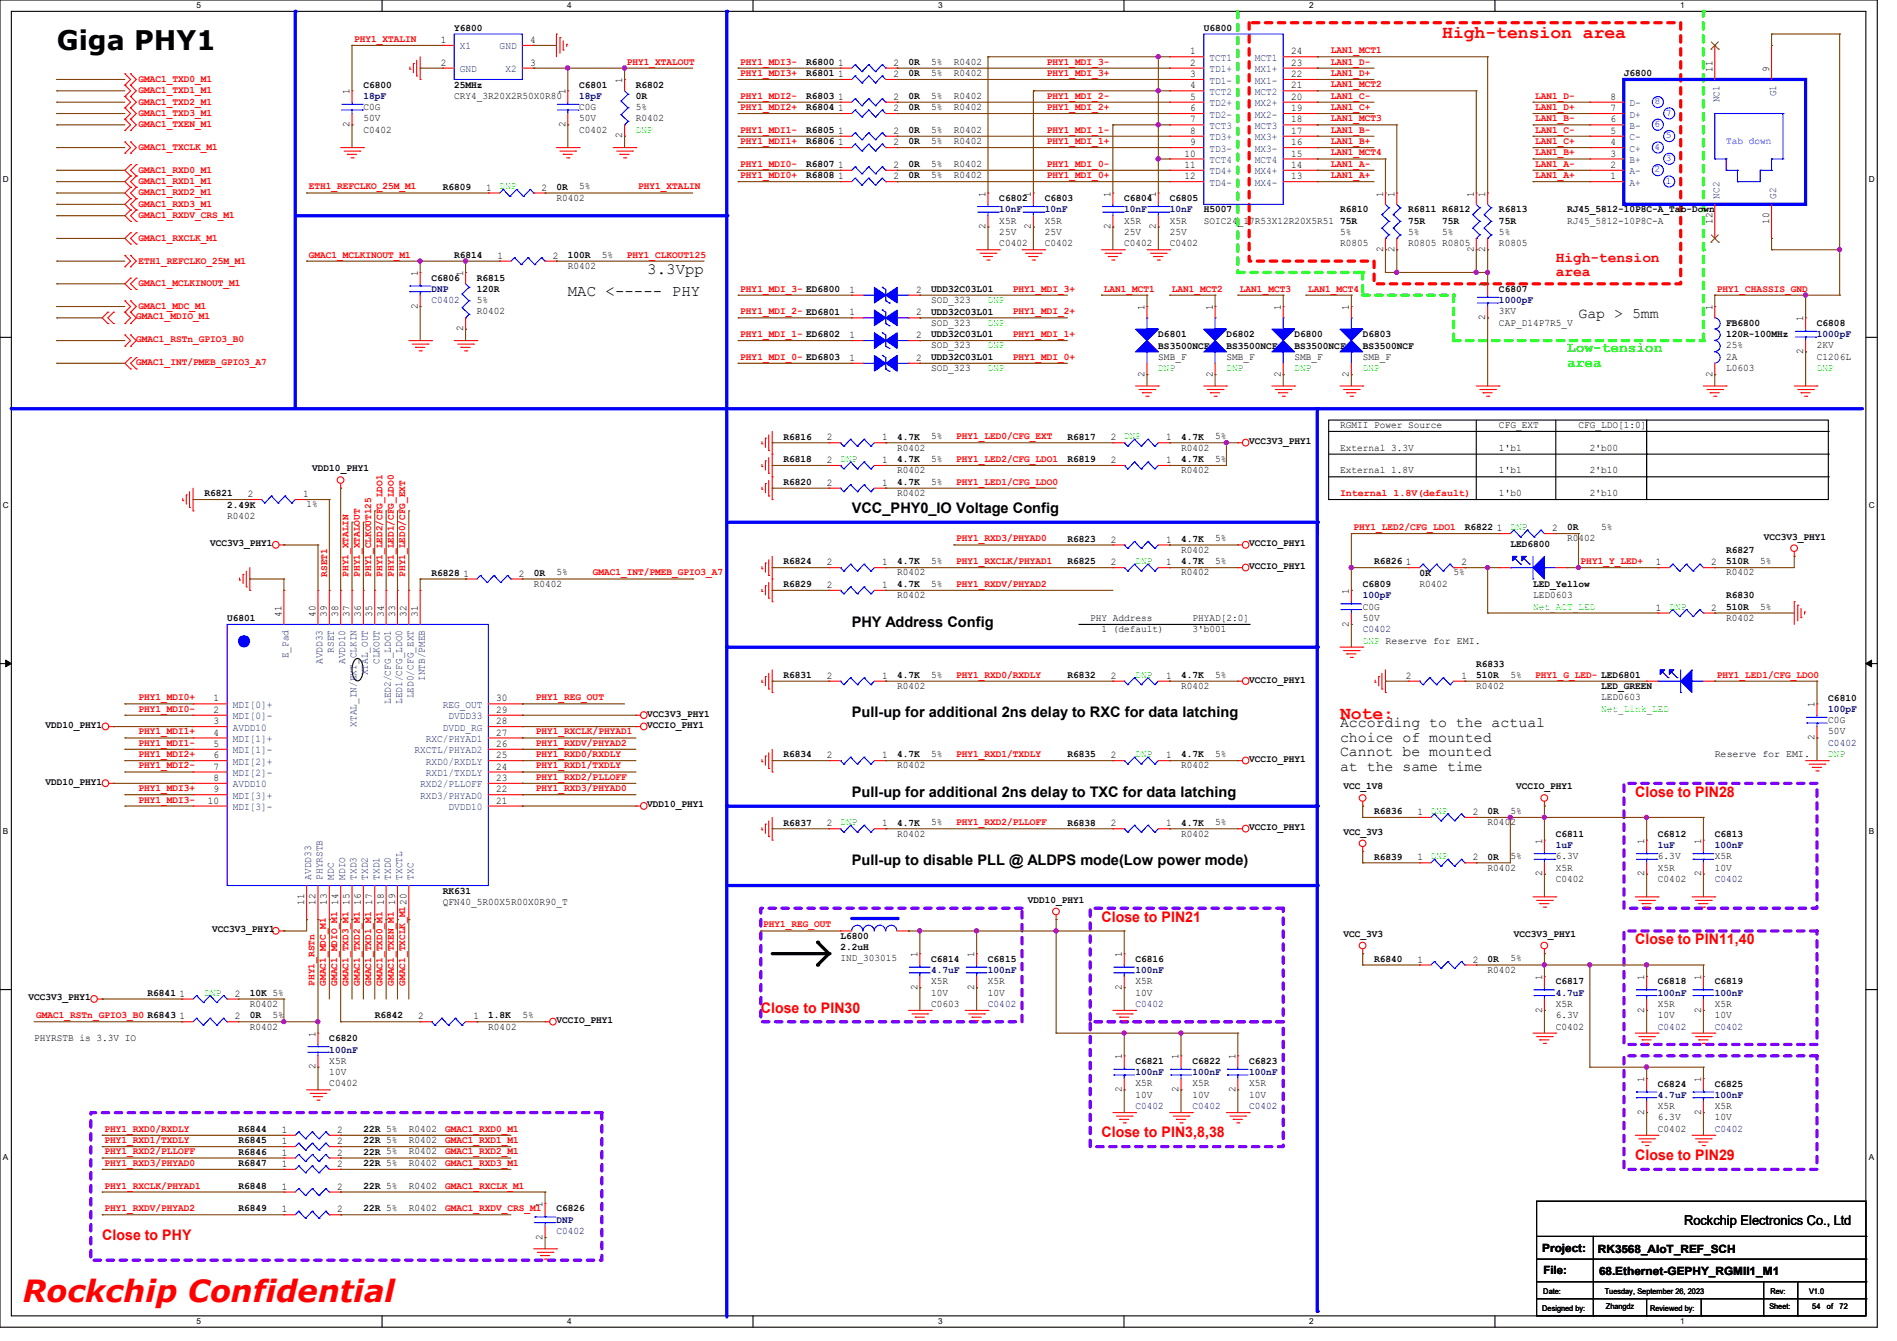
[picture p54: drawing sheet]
<svg xmlns="http://www.w3.org/2000/svg" width="297mm" height="210mm" viewBox="0 0 297 210" stroke-linecap="round" stroke-linejoin="round" font-family="sans-serif">
<defs><g id="words">
<text font-size="4.8" fill="#f00" x="3.6" y="204">Rockchip Confidential</text>
<text font-size="4.2" x="8.9" y="7.8">Giga PHY1</text>
<g font-size="2.8" fill="#f00">
<text x="225.8" y="5.9">High-tension area</text>
<text x="209.8" y="112.6">Note:</text>
</g>
<g font-size="2.5">
<text x="88.9" y="46.4">MAC &lt;----- PHY</text>
<text x="101.3" y="42.8">3.3Vpp</text>
</g>
<g font-size="2.3" fill="#f00">
<text x="243.6" y="41">High-tension</text>
<text x="243.6" y="43.3">area</text>
<text x="256" y="124.8">Close to PIN28</text>
<text x="172.5" y="144.4">Close to PIN21</text>
<text x="256" y="147.9">Close to PIN11,40</text>
<text x="119.1" y="158.6">Close to PIN30</text>
<text x="172.5" y="178.1">Close to PIN3,8,38</text>
<text x="256" y="181.7">Close to PIN29</text>
<text x="16" y="194.1">Close to PHY</text>
</g>
<g font-size="2.3">
<text x="247.1" y="49.9">Gap &gt; 5mm</text>
<text x="133.3" y="80.3">VCC_PHY0_IO Voltage Config</text>
<text x="133.3" y="98.1">PHY Address Config</text>
<text x="133.3" y="112.4">Pull-up for additional 2ns delay to RXC for data latching</text>
<text x="209.8" y="113.9">According to the actual</text>
<text x="209.8" y="116.2">choice of mounted</text>
<text x="209.8" y="118.4">Cannot be mounted</text>
<text x="133.3" y="124.8">Pull-up for additional 2ns delay to TXC for data latching</text>
<text x="209.8" y="120.7">at the same time</text>
<text x="133.3" y="135.5">Pull-up to disable PLL @ ALDPS mode(Low power mode)</text>
</g>
<g font-size="2.3" fill="#0f0">
<text x="245.4" y="55.2">Low-tension</text>
<text x="245.4" y="57.5">area</text>
</g>
<text font-size="2.1" x="263.7" y="191.9">Rockchip Electronics Co., Ltd</text>
<g font-size="1.8">
<text x="241.5" y="196">Project:</text>
<text x="250.2" y="196.2">RK3568_AIoT_REF_SCH</text>
<text x="241.6" y="199.6">File:</text>
<text x="250.4" y="199.7">68.Ethernet-GEPHY_RGMII1_M1</text>
</g>
<g font-size="1.6">
<text x="71.1" y="4.8">Y6800</text>
<text x="188.5" y="4.8">U6800</text>
<text x="69" y="6.7">1</text>
<text x="69" y="10.3">2</text>
<text x="83" y="10.3">3</text>
<text x="83" y="6.7">4</text>
<text x="126.2" y="10.2">R6800</text>
<text x="126.2" y="11.9">R6801</text>
<text x="131.2" y="10.3">1</text>
<text x="139.9" y="10.3">2</text>
<text x="142.2" y="10.2">0R</text>
<text x="142.2" y="11.9">0R</text>
<text x="145.8" y="10.1">5%</text>
<text x="145.8" y="11.9">5%</text>
<text x="149.4" y="10.1">R0402</text>
<text x="149.4" y="11.9">R0402</text>
<text x="186.4" y="10.3">2</text>
<text x="186.4" y="8.5">1</text>
<text x="202.1" y="8.5">24</text>
<text x="202.1" y="10.3">23</text>
<text x="254.3" y="11.9">J6800</text>
<text x="268.1" y="11.2" transform="rotate(-90 268.1 11.2)">11</text>
<text x="277" y="11.2" transform="rotate(-90 277 11.2)">9</text>
<text x="54.7" y="14.8" transform="rotate(-90 54.7 14.8)">1</text>
<text x="56.9" y="13.7">C6800</text>
<text x="56.9" y="17.2">C0G</text>
<text x="71.1" y="13.7">25MHz</text>
<text x="71.1" y="15.5">CRY4_3R20X2R50X0R80</text>
<text x="88.5" y="14.8" transform="rotate(-90 88.5 14.8)">1</text>
<text x="90.7" y="13.7">C6801</text>
<text x="90.7" y="17.2">C0G</text>
<text x="97.4" y="13" transform="rotate(-90 97.4 13)">1</text>
<text x="99.6" y="13.7">R6802</text>
<text x="99.6" y="15.5">0R</text>
<text x="99.6" y="17.2">5%</text>
<text x="126.2" y="17.3">R6804</text>
<text x="126.2" y="15.5">R6803</text>
<text x="131.2" y="17.4">1</text>
<text x="131.2" y="12.1">1</text>
<text x="131.2" y="15.6">1</text>
<text x="139.9" y="17.4">2</text>
<text x="139.9" y="12.1">2</text>
<text x="139.9" y="15.6">2</text>
<text x="142.2" y="17.3">0R</text>
<text x="142.2" y="15.5">0R</text>
<text x="145.8" y="17.2">5%</text>
<text x="145.8" y="15.5">5%</text>
<text x="149.4" y="17.2">R0402</text>
<text x="149.4" y="15.5">R0402</text>
<text x="186.4" y="17.4">6</text>
<text x="186.4" y="15.6">5</text>
<text x="186.4" y="13.8">4</text>
<text x="186.4" y="12.1">3</text>
<text x="202.1" y="12.1">22</text>
<text x="202.1" y="13.8">21</text>
<text x="202.1" y="15.6">20</text>
<text x="202.1" y="17.4">19</text>
<text x="252.1" y="17.4">7</text>
<text x="252.1" y="15.6">8</text>
<text x="54.7" y="19.9" transform="rotate(-90 54.7 19.9)">2</text>
<text x="56.9" y="20.8">C0402</text>
<text x="56.9" y="19">50V</text>
<text x="88.5" y="19.9" transform="rotate(-90 88.5 19.9)">2</text>
<text x="90.7" y="20.8">C0402</text>
<text x="90.7" y="19">50V</text>
<text x="97.4" y="21.7" transform="rotate(-90 97.4 21.7)">2</text>
<text x="99.6" y="19">R0402</text>
<text x="126.2" y="20.8">R6805</text>
<text x="126.2" y="22.6">R6806</text>
<text x="131.2" y="21">1</text>
<text x="131.2" y="22.7">1</text>
<text x="139.9" y="21">2</text>
<text x="139.9" y="22.7">2</text>
<text x="142.2" y="20.8">0R</text>
<text x="142.2" y="22.6">0R</text>
<text x="145.8" y="20.8">5%</text>
<text x="145.8" y="22.6">5%</text>
<text x="149.4" y="20.8">R0402</text>
<text x="149.4" y="22.6">R0402</text>
<text x="186.4" y="22.7">9</text>
<text x="186.4" y="21">8</text>
<text x="186.4" y="19.2">7</text>
<text x="202.1" y="19.2">18</text>
<text x="202.1" y="21">17</text>
<text x="202.1" y="22.7">16</text>
<text x="252.1" y="22.7">4</text>
<text x="252.1" y="21">5</text>
<text x="252.1" y="19.2">6</text>
<text x="69.3" y="29.7">R6809</text>
<text x="76.1" y="29.8">1</text>
<text x="84.8" y="29.8">2</text>
<text x="87.1" y="29.7">0R</text>
<text x="90.7" y="29.7">5%</text>
<text x="126.2" y="27.9">R6808</text>
<text x="126.2" y="26.2">R6807</text>
<text x="131.2" y="28.1">1</text>
<text x="131.2" y="26.3">1</text>
<text x="139.9" y="28.1">2</text>
<text x="139.9" y="26.3">2</text>
<text x="142.2" y="27.9">0R</text>
<text x="142.2" y="26.2">0R</text>
<text x="145.8" y="27.9">5%</text>
<text x="145.8" y="26.1">5%</text>
<text x="149.4" y="27.9">R0402</text>
<text x="149.4" y="26.1">R0402</text>
<text x="185.5" y="28.1">12</text>
<text x="185.5" y="26.3">11</text>
<text x="185.5" y="24.5">10</text>
<text x="202.1" y="24.5">15</text>
<text x="202.1" y="26.3">14</text>
<text x="202.1" y="28.1">13</text>
<text x="252.1" y="28.1">1</text>
<text x="252.1" y="26.3">2</text>
<text x="252.1" y="24.5">3</text>
<text x="87.1" y="31.5">R0402</text>
<text x="154.3" y="35.9" transform="rotate(-90 154.3 35.9)">2</text>
<text x="154.3" y="30.8" transform="rotate(-90 154.3 30.8)">1</text>
<text x="156.5" y="31.5">C6802</text>
<text x="156.5" y="35">X5R</text>
<text x="161.4" y="35.9" transform="rotate(-90 161.4 35.9)">2</text>
<text x="161.4" y="30.8" transform="rotate(-90 161.4 30.8)">1</text>
<text x="163.6" y="31.5">C6803</text>
<text x="163.6" y="35">X5R</text>
<text x="173.9" y="35.9" transform="rotate(-90 173.9 35.9)">2</text>
<text x="173.9" y="30.8" transform="rotate(-90 173.9 30.8)">1</text>
<text x="176" y="31.5">C6804</text>
<text x="176" y="35">X5R</text>
<text x="181" y="35.9" transform="rotate(-90 181 35.9)">2</text>
<text x="181" y="30.8" transform="rotate(-90 181 30.8)">1</text>
<text x="183.1" y="31.5">C6805</text>
<text x="183.1" y="35">X5R</text>
<text x="188.5" y="33.3">H5007</text>
<text x="188.5" y="35">SOIC24_17R53X12R20X5R51</text>
<text x="209.8" y="33.3">R6810</text>
<text x="209.8" y="35.1">75R</text>
<text x="216.5" y="30.8" transform="rotate(-90 216.5 30.8)">1</text>
<text x="218.3" y="30.8" transform="rotate(-90 218.3 30.8)">1</text>
<text x="220.5" y="33.3">R6811 R6812</text>
<text x="220.5" y="35.1">75R</text>
<text x="225.8" y="35.1">75R</text>
<text x="230.8" y="30.8" transform="rotate(-90 230.8 30.8)">1</text>
<text x="232.5" y="30.8" transform="rotate(-90 232.5 30.8)">1</text>
<text x="234.7" y="33.3">R6813</text>
<text x="234.7" y="35.1">75R</text>
<text x="245.4" y="33.3">RJ45_5812-10P8C-A_Tab-Down</text>
<text x="245.4" y="35">RJ45_5812-10P8C-A</text>
<text x="268.1" y="35" transform="rotate(-90 268.1 35)">12</text>
<text x="277" y="35" transform="rotate(-90 277 35)">10</text>
<text x="71.1" y="40.4">R6814</text>
<text x="77.9" y="40.5">1</text>
<text x="86.6" y="40.5">2</text>
<text x="88.9" y="40.4">100R</text>
<text x="94.2" y="40.3">5%</text>
<text x="156.5" y="38.6">C0402</text>
<text x="156.5" y="36.8">25V</text>
<text x="163.6" y="38.6">C0402</text>
<text x="163.6" y="36.8">25V</text>
<text x="176" y="38.6">C0402</text>
<text x="176" y="36.8">25V</text>
<text x="183.1" y="38.6">C0402</text>
<text x="183.1" y="36.8">25V</text>
<text x="209.8" y="38.6">R0805</text>
<text x="209.8" y="36.8">5%</text>
<text x="216.5" y="39.5" transform="rotate(-90 216.5 39.5)">2</text>
<text x="218.3" y="39.5" transform="rotate(-90 218.3 39.5)">2</text>
<text x="220.5" y="38.6">R0805 R0805</text>
<text x="220.5" y="36.8">5%</text>
<text x="225.8" y="36.8">5%</text>
<text x="230.8" y="39.5" transform="rotate(-90 230.8 39.5)">2</text>
<text x="232.5" y="39.5" transform="rotate(-90 232.5 39.5)">2</text>
<text x="234.7" y="38.6">R0805</text>
<text x="234.7" y="36.8">5%</text>
<text x="65.4" y="43.2" transform="rotate(-90 65.4 43.2)">1</text>
<text x="67.6" y="43.9">C6806</text>
<text x="72.5" y="43.2" transform="rotate(-90 72.5 43.2)">1</text>
<text x="74.7" y="43.9">R6815</text>
<text x="74.7" y="45.7">120R</text>
<text x="74.7" y="47.5">5%</text>
<text x="88.9" y="42.1">R0402</text>
<text x="133" y="45.8">1</text>
<text x="143.5" y="45.8">2</text>
<text x="145.8" y="45.7">UDD32C03L01</text>
<text x="145.8" y="47.5">SOD_323</text>
<text x="232.5" y="45" transform="rotate(-90 232.5 45)">1</text>
<text x="234.7" y="45.7">C6807</text>
<text x="65.4" y="48.3" transform="rotate(-90 65.4 48.3)">2</text>
<text x="72.5" y="51.9" transform="rotate(-90 72.5 51.9)">2</text>
<text x="74.7" y="49.2">R0402</text>
<text x="133" y="49.4">1</text>
<text x="133" y="53">1</text>
<text x="143.5" y="49.4">2</text>
<text x="143.5" y="53">2</text>
<text x="145.8" y="49.3">UDD32C03L01</text>
<text x="145.8" y="52.8">UDD32C03L01</text>
<text x="145.8" y="51">SOD_323</text>
<text x="179.2" y="48.6" transform="rotate(-90 179.2 48.6)">1</text>
<text x="181.4" y="52.8">D6801</text>
<text x="189.9" y="48.6" transform="rotate(-90 189.9 48.6)">1</text>
<text x="192" y="52.8">D6802</text>
<text x="200.5" y="48.6" transform="rotate(-90 200.5 48.6)">1</text>
<text x="202.7" y="52.8">D6800</text>
<text x="211.2" y="48.6" transform="rotate(-90 211.2 48.6)">1</text>
<text x="213.4" y="52.8">D6803</text>
<text x="232.5" y="50.1" transform="rotate(-90 232.5 50.1)">2</text>
<text x="234.7" y="51">CAP_D14P7R5_V</text>
<text x="234.7" y="49.2">3KV</text>
<text x="268.1" y="48.6" transform="rotate(-90 268.1 48.6)">1</text>
<text x="270.3" y="51.1">FB6800</text>
<text x="270.3" y="52.8">120R-100MHz</text>
<text x="282.3" y="50.3" transform="rotate(-90 282.3 50.3)">1</text>
<text x="284.5" y="51.1">C6808</text>
<text x="133" y="56.5">1</text>
<text x="143.5" y="56.5">2</text>
<text x="145.8" y="56.4">UDD32C03L01</text>
<text x="145.8" y="58.1">SOD_323</text>
<text x="145.8" y="54.6">SOD_323</text>
<text x="179.2" y="59" transform="rotate(-90 179.2 59)">2</text>
<text x="181.4" y="54.6">BS3500NCF</text>
<text x="181.4" y="56.3">SMB_F</text>
<text x="189.9" y="59" transform="rotate(-90 189.9 59)">2</text>
<text x="192" y="54.6">BS3500NCF</text>
<text x="192" y="56.3">SMB_F</text>
<text x="200.5" y="59" transform="rotate(-90 200.5 59)">2</text>
<text x="202.7" y="54.6">BS3500NCF</text>
<text x="202.7" y="56.3">SMB_F</text>
<text x="211.2" y="59" transform="rotate(-90 211.2 59)">2</text>
<text x="213.4" y="54.6">BS3500NCF</text>
<text x="213.4" y="56.3">SMB_F</text>
<text x="268.1" y="59" transform="rotate(-90 268.1 59)">2</text>
<text x="270.3" y="58.1">L0603</text>
<text x="270.3" y="56.3">2A</text>
<text x="270.3" y="54.6">25%</text>
<text x="282.3" y="55.5" transform="rotate(-90 282.3 55.5)">2</text>
<text x="284.5" y="56.3">C1206L</text>
<text x="284.5" y="54.6">2KV</text>
<text x="122.7" y="68.8">R6816</text>
<text x="129.5" y="69">2</text>
<text x="138.1" y="69">1</text>
<text x="140.5" y="68.8">4.7K</text>
<text x="140.5" y="70.6">R0402</text>
<text x="145.8" y="68.8">5%</text>
<text x="167.1" y="68.8">R6817</text>
<text x="173.9" y="69">2</text>
<text x="182.6" y="69">1</text>
<text x="184.9" y="68.8">4.7K</text>
<text x="184.9" y="70.6">R0402</text>
<text x="190.2" y="68.8">5%</text>
<text x="195.6" y="69.6">VCC3V3_PHY1</text>
<text x="209.8" y="67">RGMII Power Source</text>
<text x="209.8" y="70.6">External 3.3V</text>
<text x="234.7" y="67">CFG_EXT</text>
<text x="234.7" y="70.6">1'b1</text>
<text x="247.1" y="67">CFG_LDO[1:0]</text>
<text x="248.9" y="70.6">2'b00</text>
<text x="32" y="77.7">R6821</text>
<text x="38.8" y="77.9">2</text>
<text x="47.5" y="77.9">1</text>
<text x="48.9" y="73.8">VDD10_PHY1</text>
<text x="122.7" y="72.4">R6818</text>
<text x="122.7" y="75.9">R6820</text>
<text x="129.5" y="72.5">2</text>
<text x="129.5" y="76.1">2</text>
<text x="138.1" y="72.5">1</text>
<text x="138.1" y="76.1">1</text>
<text x="140.5" y="72.4">4.7K</text>
<text x="140.5" y="75.9">4.7K</text>
<text x="140.5" y="74.1">R0402</text>
<text x="140.5" y="77.7">R0402</text>
<text x="145.8" y="72.3">5%</text>
<text x="145.8" y="75.9">5%</text>
<text x="167.1" y="72.4">R6819</text>
<text x="173.9" y="72.5">2</text>
<text x="182.6" y="72.5">1</text>
<text x="184.9" y="72.4">4.7K</text>
<text x="184.9" y="74.1">R0402</text>
<text x="190.2" y="72.3">5%</text>
<text x="209.8" y="74.1">External 1.8V</text>
<text x="234.7" y="74.1">1'b1</text>
<text x="234.7" y="77.7">1'b0</text>
<text x="248.9" y="77.7">2'b10</text>
<text x="248.9" y="74.1">2'b10</text>
<text x="35.6" y="79.5">2.49K</text>
<text x="35.6" y="81.2">R0402</text>
<text x="48" y="79.5">1%</text>
<text x="229.4" y="83.1">R6822</text>
<text x="234.4" y="83.2">1</text>
<text x="243" y="83.2">2</text>
<text x="245.4" y="83.1">0R</text>
<text x="250.7" y="83">5%</text>
<text x="32.9" y="85.6">VCC3V3_PHY1</text>
<text x="122.7" y="88.4">R6824</text>
<text x="129.5" y="88.5">2</text>
<text x="138.1" y="88.5">1</text>
<text x="140.5" y="88.4">4.7K</text>
<text x="145.8" y="88.3">5%</text>
<text x="167.1" y="84.8">R6823</text>
<text x="167.1" y="88.4">R6825</text>
<text x="173.9" y="85">2</text>
<text x="173.9" y="88.5">2</text>
<text x="182.6" y="85">1</text>
<text x="182.6" y="88.5">1</text>
<text x="184.9" y="84.8">4.7K</text>
<text x="184.9" y="88.4">4.7K</text>
<text x="184.9" y="86.6">R0402</text>
<text x="190.2" y="84.8">5%</text>
<text x="190.2" y="88.3">5%</text>
<text x="195.6" y="85.6">VCCIO_PHY1</text>
<text x="195.6" y="89.1">VCCIO_PHY1</text>
<text x="215.1" y="88.4">R6826</text>
<text x="220.1" y="88.5">1</text>
<text x="228.8" y="88.5">2</text>
<text x="236.5" y="85.7">LED6800</text>
<text x="245.4" y="84.8">R0402</text>
<text x="259.2" y="88.5">1</text>
<text x="267.9" y="88.5">2</text>
<text x="270.3" y="86.6">R6827</text>
<text x="270.3" y="88.4">510R</text>
<text x="275.6" y="88.3">5%</text>
<text x="276.1" y="84.5">VCC3V3_PHY1</text>
<text x="67.6" y="90.2">R6828</text>
<text x="72.6" y="90.3">1</text>
<text x="81.2" y="90.3">2</text>
<text x="83.6" y="90.2">0R</text>
<text x="83.6" y="91.9">R0402</text>
<text x="87.1" y="90.1">5%</text>
<text x="122.7" y="91.9">R6829</text>
<text x="129.5" y="92.1">2</text>
<text x="138.1" y="92.1">1</text>
<text x="140.5" y="91.9">4.7K</text>
<text x="140.5" y="90.1">R0402</text>
<text x="140.5" y="93.7">R0402</text>
<text x="145.8" y="91.9">5%</text>
<text x="184.9" y="90.1">R0402</text>
<text x="211.2" y="93" transform="rotate(-90 211.2 93)">1</text>
<text x="213.4" y="91.9">C6809</text>
<text x="213.4" y="95.5">C0G</text>
<text x="222.2" y="90.2">0R</text>
<text x="222.2" y="91.9">R0402</text>
<text x="227.6" y="90.1">5%</text>
<text x="240" y="91.9">LED_Yellow</text>
<text x="240" y="93.7">LED0603</text>
<text x="259.2" y="95.6">1</text>
<text x="267.9" y="95.6">2</text>
<text x="270.3" y="90.1">R0402</text>
<text x="270.3" y="93.7">R6830</text>
<text x="270.3" y="95.5">510R</text>
<text x="275.6" y="95.5">5%</text>
<text x="35.6" y="97.3">U6801</text>
<text x="44.1" y="96.6" transform="rotate(-90 44.1 96.6)">41</text>
<text x="49.4" y="96.6" transform="rotate(-90 49.4 96.6)">40</text>
<text x="51.2" y="96.6" transform="rotate(-90 51.2 96.6)">39</text>
<text x="53" y="96.6" transform="rotate(-90 53 96.6)">38</text>
<text x="54.7" y="96.6" transform="rotate(-90 54.7 96.6)">37</text>
<text x="56.5" y="96.6" transform="rotate(-90 56.5 96.6)">36</text>
<text x="58.3" y="96.6" transform="rotate(-90 58.3 96.6)">35</text>
<text x="60.1" y="96.6" transform="rotate(-90 60.1 96.6)">34</text>
<text x="61.8" y="96.6" transform="rotate(-90 61.8 96.6)">33</text>
<text x="63.6" y="96.6" transform="rotate(-90 63.6 96.6)">32</text>
<text x="65.4" y="96.6" transform="rotate(-90 65.4 96.6)">31</text>
<text x="170.7" y="97.2">PHY Address</text>
<text x="172.5" y="99">1 (default)</text>
<text x="186.7" y="97.2">PHYAD[2:0]</text>
<text x="186.7" y="99">3'b001</text>
<text x="211.2" y="98.1" transform="rotate(-90 211.2 98.1)">2</text>
<text x="213.4" y="97.2">50V</text>
<text x="270.3" y="97.2">R0402</text>
<text x="122.7" y="106.2">R6831</text>
<text x="129.5" y="106.3">2</text>
<text x="138.1" y="106.3">1</text>
<text x="140.5" y="106.2">4.7K</text>
<text x="140.5" y="107.9">R0402</text>
<text x="145.8" y="106.1">5%</text>
<text x="167.1" y="106.2">R6832</text>
<text x="173.9" y="106.3">2</text>
<text x="182.6" y="106.3">1</text>
<text x="184.9" y="106.2">4.7K</text>
<text x="184.9" y="107.9">R0402</text>
<text x="190.2" y="106.1">5%</text>
<text x="195.6" y="106.9">VCCIO_PHY1</text>
<text x="220.1" y="106.3">2</text>
<text x="228.8" y="106.3">1</text>
<text x="231.1" y="104.4">R6833</text>
<text x="231.1" y="106.2">510R</text>
<text x="231.1" y="107.9">R0402</text>
<text x="236.5" y="106.1">5%</text>
<text x="250.7" y="107.9">LED_GREEN</text>
<text x="33.4" y="109.9">1</text>
<text x="33.4" y="111.6">2</text>
<text x="33.4" y="113.4">3</text>
<text x="77.7" y="113.4">28</text>
<text x="77.7" y="111.6">29</text>
<text x="77.7" y="109.9">30</text>
<text x="101.3" y="112.2">VCC3V3_PHY1</text>
<text x="250.7" y="109.7">LED0603</text>
<text x="284.1" y="110.8" transform="rotate(-90 284.1 110.8)">1</text>
<text x="286.3" y="109.7">C6810</text>
<text x="286.3" y="113.2">C0G</text>
<text x="7.1" y="114">VDD10_PHY1</text>
<text x="33.4" y="115.2">4</text>
<text x="33.4" y="117">5</text>
<text x="33.4" y="118.7">6</text>
<text x="77.7" y="118.7">25</text>
<text x="77.7" y="117">26</text>
<text x="77.7" y="115.2">27</text>
<text x="101.3" y="114">VCCIO_PHY1</text>
<text x="122.7" y="118.6">R6834</text>
<text x="129.5" y="118.7">2</text>
<text x="138.1" y="118.7">1</text>
<text x="140.5" y="118.6">4.7K</text>
<text x="145.8" y="118.6">5%</text>
<text x="167.1" y="118.6">R6835</text>
<text x="173.9" y="118.7">2</text>
<text x="182.6" y="118.7">1</text>
<text x="184.9" y="118.6">4.7K</text>
<text x="190.2" y="118.6">5%</text>
<text x="195.6" y="119.3">VCCIO_PHY1</text>
<text x="268.5" y="118.6">Reserve for EMI.</text>
<text x="284.1" y="115.9" transform="rotate(-90 284.1 115.9)">2</text>
<text x="286.3" y="115">50V</text>
<text x="7.1" y="122.9">VDD10_PHY1</text>
<text x="32.6" y="125.9">10</text>
<text x="33.4" y="120.5">7</text>
<text x="33.4" y="122.3">8</text>
<text x="33.4" y="124.1">9</text>
<text x="77.7" y="125.9">21</text>
<text x="77.7" y="124.1">22</text>
<text x="77.7" y="122.3">23</text>
<text x="77.7" y="120.5">24</text>
<text x="140.5" y="120.4">R0402</text>
<text x="184.9" y="120.4">R0402</text>
<text x="210.4" y="123.6">VCC_1V8</text>
<text x="237.4" y="123.6">VCCIO_PHY1</text>
<text x="101.3" y="126.4">VDD10_PHY1</text>
<text x="122.7" y="129.3">R6837</text>
<text x="129.5" y="129.4">2</text>
<text x="138.1" y="129.4">1</text>
<text x="140.5" y="129.3">4.7K</text>
<text x="140.5" y="131">R0402</text>
<text x="145.8" y="129.2">5%</text>
<text x="167.1" y="129.3">R6838</text>
<text x="173.9" y="129.4">2</text>
<text x="182.6" y="129.4">1</text>
<text x="184.9" y="129.3">4.7K</text>
<text x="184.9" y="131">R0402</text>
<text x="190.2" y="129.2">5%</text>
<text x="195.6" y="130">VCCIO_PHY1</text>
<text x="210.4" y="130.7">VCC_3V3</text>
<text x="215.1" y="127.5">R6836</text>
<text x="221.9" y="127.6">1</text>
<text x="230.6" y="127.6">2</text>
<text x="232.9" y="127.5">0R</text>
<text x="232.9" y="129.2">R0402</text>
<text x="236.5" y="127.5">5%</text>
<text x="243.6" y="131.1">C6811</text>
<text x="259.6" y="131.1">C6812</text>
<text x="268.5" y="131.1">C6813</text>
<text x="215.1" y="134.6">R6839</text>
<text x="221.9" y="134.7">1</text>
<text x="230.6" y="134.7">2</text>
<text x="232.9" y="134.6">0R</text>
<text x="232.9" y="136.4">R0402</text>
<text x="236.5" y="134.6">5%</text>
<text x="241.4" y="137.2" transform="rotate(-90 241.4 137.2)">2</text>
<text x="241.4" y="132.1" transform="rotate(-90 241.4 132.1)">1</text>
<text x="243.6" y="136.4">X5R</text>
<text x="243.6" y="134.6">6.3V</text>
<text x="257.4" y="137.2" transform="rotate(-90 257.4 137.2)">2</text>
<text x="257.4" y="132.1" transform="rotate(-90 257.4 132.1)">1</text>
<text x="259.6" y="136.4">X5R</text>
<text x="259.6" y="134.6">6.3V</text>
<text x="266.3" y="137.2" transform="rotate(-90 266.3 137.2)">2</text>
<text x="266.3" y="132.1" transform="rotate(-90 266.3 132.1)">1</text>
<text x="268.5" y="134.6">X5R</text>
<text x="268.5" y="136.4">10V</text>
<text x="47.6" y="141.7" transform="rotate(-90 47.6 141.7)">11</text>
<text x="49.4" y="141.7" transform="rotate(-90 49.4 141.7)">12</text>
<text x="51.2" y="141.7" transform="rotate(-90 51.2 141.7)">13</text>
<text x="53" y="141.7" transform="rotate(-90 53 141.7)">14</text>
<text x="54.7" y="141.7" transform="rotate(-90 54.7 141.7)">15</text>
<text x="56.5" y="141.7" transform="rotate(-90 56.5 141.7)">16</text>
<text x="58.3" y="141.7" transform="rotate(-90 58.3 141.7)">17</text>
<text x="60.1" y="141.7" transform="rotate(-90 60.1 141.7)">18</text>
<text x="61.8" y="141.7" transform="rotate(-90 61.8 141.7)">19</text>
<text x="69.3" y="140">RK631</text>
<text x="69.3" y="141.7">QFN40_5R00X5R00X0R90_T</text>
<text x="160.9" y="141.4">VDD10_PHY1</text>
<text x="243.6" y="138.1">C0402</text>
<text x="259.6" y="138.1">C0402</text>
<text x="33.2" y="146">VCC3V3_PHY1</text>
<text x="131.6" y="147.1">L6800</text>
<text x="131.6" y="148.8">2.2uH</text>
<text x="143.6" y="149.9" transform="rotate(-90 143.6 149.9)">1</text>
<text x="152.5" y="149.9" transform="rotate(-90 152.5 149.9)">1</text>
<text x="175.6" y="149.9" transform="rotate(-90 175.6 149.9)">1</text>
<text x="210.4" y="146.7">VCC_3V3</text>
<text x="237" y="146.7">VCC3V3_PHY1</text>
<text x="23.1" y="156">R6841</text>
<text x="39.1" y="156">10K 5%</text>
<text x="131.6" y="150.6">IND_303015</text>
<text x="143.6" y="155" transform="rotate(-90 143.6 155)">2</text>
<text x="145.8" y="150.6">C6814</text>
<text x="145.8" y="154.1">X5R</text>
<text x="145.8" y="155.9">10V</text>
<text x="152.5" y="155" transform="rotate(-90 152.5 155)">2</text>
<text x="154.7" y="150.6">C6815</text>
<text x="154.7" y="154.1">X5R</text>
<text x="154.7" y="155.9">10V</text>
<text x="175.6" y="155" transform="rotate(-90 175.6 155)">2</text>
<text x="177.8" y="150.6">C6816</text>
<text x="177.8" y="154.1">X5R</text>
<text x="177.8" y="155.9">10V</text>
<text x="215.1" y="150.6">R6840</text>
<text x="221.9" y="150.8">1</text>
<text x="230.6" y="150.8">2</text>
<text x="232.9" y="150.6">0R</text>
<text x="232.9" y="152.4">R0402</text>
<text x="236.5" y="150.6">5%</text>
<text x="241.4" y="153.5" transform="rotate(-90 241.4 153.5)">1</text>
<text x="243.6" y="154.2">C6817</text>
<text x="257.4" y="153.5" transform="rotate(-90 257.4 153.5)">1</text>
<text x="259.6" y="154.2">C6818</text>
<text x="266.3" y="153.5" transform="rotate(-90 266.3 153.5)">1</text>
<text x="268.5" y="154.2">C6819</text>
<text x="4.4" y="156.7">VCC3V3_PHY1</text>
<text x="28.1" y="156.1">1</text>
<text x="28.1" y="159.6">1</text>
<text x="36.8" y="156.1">2</text>
<text x="36.8" y="159.6">2</text>
<text x="39.1" y="159.5">0R</text>
<text x="39.1" y="157.7">R0402</text>
<text x="39.1" y="161.2">R0402</text>
<text x="42.7" y="159.5">5%</text>
<text x="58.7" y="159.5">R6842</text>
<text x="65.4" y="159.6">2</text>
<text x="74.1" y="159.6">1</text>
<text x="76.5" y="159.5">1.8K</text>
<text x="76.5" y="161.2">R0402</text>
<text x="81.8" y="159.5">5%</text>
<text x="87.1" y="160.2">VCCIO_PHY1</text>
<text x="145.8" y="157.7">C0603</text>
<text x="241.4" y="158.6" transform="rotate(-90 241.4 158.6)">2</text>
<text x="243.6" y="161.2">C0402</text>
<text x="243.6" y="157.7">X5R</text>
<text x="243.6" y="159.5">6.3V</text>
<text x="257.4" y="158.6" transform="rotate(-90 257.4 158.6)">2</text>
<text x="259.6" y="157.7">X5R</text>
<text x="259.6" y="159.5">10V</text>
<text x="266.3" y="158.6" transform="rotate(-90 266.3 158.6)">2</text>
<text x="268.5" y="157.7">X5R</text>
<text x="268.5" y="159.5">10V</text>
<text x="5.3" y="163">PHYRSTB is 3.3V IO</text>
<text x="49.4" y="167.5" transform="rotate(-90 49.4 167.5)">2</text>
<text x="49.4" y="162.3" transform="rotate(-90 49.4 162.3)">1</text>
<text x="51.6" y="163.1">C6820</text>
<text x="51.6" y="166.6">X5R</text>
<text x="175.6" y="165.9" transform="rotate(-90 175.6 165.9)">1</text>
<text x="177.8" y="166.6">C6821</text>
<text x="184.5" y="165.9" transform="rotate(-90 184.5 165.9)">1</text>
<text x="186.7" y="166.6">C6822</text>
<text x="193.4" y="165.9" transform="rotate(-90 193.4 165.9)">1</text>
<text x="195.6" y="166.6">C6823</text>
<text x="51.6" y="170.1">C0402</text>
<text x="51.6" y="168.4">10V</text>
<text x="175.6" y="171" transform="rotate(-90 175.6 171)">2</text>
<text x="177.8" y="170.1">X5R</text>
<text x="177.8" y="171.9">10V</text>
<text x="184.5" y="171" transform="rotate(-90 184.5 171)">2</text>
<text x="186.7" y="170.1">X5R</text>
<text x="186.7" y="171.9">10V</text>
<text x="193.4" y="171" transform="rotate(-90 193.4 171)">2</text>
<text x="195.6" y="170.1">X5R</text>
<text x="195.6" y="171.9">10V</text>
<text x="257.4" y="169.5" transform="rotate(-90 257.4 169.5)">1</text>
<text x="259.6" y="170.2">C6824</text>
<text x="259.6" y="173.7">X5R</text>
<text x="266.3" y="169.5" transform="rotate(-90 266.3 169.5)">1</text>
<text x="268.5" y="170.2">C6825</text>
<text x="268.5" y="173.7">X5R</text>
<text x="37.3" y="177.3">R6844</text>
<text x="37.3" y="179.1">R6845</text>
<text x="44.1" y="177.4">1</text>
<text x="44.1" y="179.2">1</text>
<text x="52.8" y="177.4">2</text>
<text x="52.8" y="179.2">2</text>
<text x="56.9" y="177.3">22R 5%</text>
<text x="56.9" y="179.1">22R 5%</text>
<text x="64" y="177.2">R0402</text>
<text x="64" y="179">R0402</text>
<text x="257.4" y="174.6" transform="rotate(-90 257.4 174.6)">2</text>
<text x="259.6" y="177.2">C0402</text>
<text x="259.6" y="175.5">6.3V</text>
<text x="266.3" y="174.6" transform="rotate(-90 266.3 174.6)">2</text>
<text x="268.5" y="175.5">10V</text>
<text x="37.3" y="180.8">R6846</text>
<text x="37.3" y="182.6">R6847</text>
<text x="44.1" y="181">1</text>
<text x="44.1" y="182.8">1</text>
<text x="52.8" y="181">2</text>
<text x="52.8" y="182.8">2</text>
<text x="56.9" y="180.8">22R 5%</text>
<text x="56.9" y="182.6">22R 5%</text>
<text x="64" y="180.8">R0402</text>
<text x="64" y="182.6">R0402</text>
<text x="37.3" y="189.7">R6849</text>
<text x="37.3" y="186.2">R6848</text>
<text x="44.1" y="189.9">1</text>
<text x="44.1" y="186.3">1</text>
<text x="52.8" y="189.9">2</text>
<text x="52.8" y="186.3">2</text>
<text x="56.9" y="189.7">22R 5%</text>
<text x="56.9" y="186.2">22R 5%</text>
<text x="64" y="189.7">R0402</text>
<text x="64" y="186.1">R0402</text>
<text x="85" y="189" transform="rotate(-90 85 189)">1</text>
<text x="87.1" y="189.7">C6826</text>
<text x="85" y="194.1" transform="rotate(-90 85 194.1)">2</text>
</g>
<g font-size="1.6" fill="#f00">
<text x="55.5" y="6.6">PHY1_XTALIN</text>
<text x="98.1" y="10.1">PHY1_XTALOUT</text>
<text x="115.9" y="10.1">PHY1_MDI3-</text>
<text x="115.9" y="11.9">PHY1_MDI3+</text>
<text x="163.9" y="10.1">PHY1_MDI_3-</text>
<text x="163.9" y="11.9">PHY1_MDI_3+</text>
<text x="208.4" y="8.3">LAN1_MCT1</text>
<text x="208.4" y="10.1">LAN1_D-</text>
<text x="208.4" y="11.9">LAN1_D+</text>
<text x="21.7" y="16.4">GMAC1_TXD2_M1</text>
<text x="21.7" y="12.8">GMAC1_TXD0_M1</text>
<text x="21.7" y="14.6">GMAC1_TXD1_M1</text>
<text x="115.9" y="15.5">PHY1_MDI2-</text>
<text x="115.9" y="17.2">PHY1_MDI2+</text>
<text x="163.9" y="15.5">PHY1_MDI_2-</text>
<text x="163.9" y="17.2">PHY1_MDI_2+</text>
<text x="208.4" y="13.7">LAN1_MCT2</text>
<text x="208.4" y="15.5">LAN1_C-</text>
<text x="208.4" y="17.2">LAN1_C+</text>
<text x="240.4" y="17.2">LAN1_D+</text>
<text x="240.4" y="15.5">LAN1_D-</text>
<text x="21.7" y="18.2">GMAC1_TXD3_M1</text>
<text x="21.7" y="23.5">GMAC1_TXCLK_M1</text>
<text x="21.7" y="19.9">GMAC1_TXEN_M1</text>
<text x="115.9" y="20.8">PHY1_MDI1-</text>
<text x="115.9" y="22.6">PHY1_MDI1+</text>
<text x="163.9" y="20.8">PHY1_MDI_1-</text>
<text x="163.9" y="22.6">PHY1_MDI_1+</text>
<text x="208.4" y="19">LAN1_MCT3</text>
<text x="208.4" y="20.8">LAN1_B-</text>
<text x="208.4" y="22.6">LAN1_B+</text>
<text x="240.4" y="19">LAN1_B-</text>
<text x="240.4" y="22.6">LAN1_C+</text>
<text x="240.4" y="20.8">LAN1_C-</text>
<text x="21.7" y="27.1">GMAC1_RXD0_M1</text>
<text x="21.7" y="28.8">GMAC1_RXD1_M1</text>
<text x="48.3" y="29.7">ETH1_REFCLKO_25M_M1</text>
<text x="99.9" y="29.7">PHY1_XTALIN</text>
<text x="115.9" y="26.1">PHY1_MDI0-</text>
<text x="115.9" y="27.9">PHY1_MDI0+</text>
<text x="163.9" y="26.1">PHY1_MDI_0-</text>
<text x="163.9" y="27.9">PHY1_MDI_0+</text>
<text x="208.4" y="24.3">LAN1_MCT4</text>
<text x="208.4" y="26.1">LAN1_A-</text>
<text x="208.4" y="27.9">LAN1_A+</text>
<text x="240.4" y="26.1">LAN1_A-</text>
<text x="240.4" y="27.9">LAN1_A+</text>
<text x="240.4" y="24.3">LAN1_B+</text>
<text x="21.7" y="30.6">GMAC1_RXD2_M1</text>
<text x="21.7" y="32.4">GMAC1_RXD3_M1</text>
<text x="21.7" y="34.2">GMAC1_RXDV_CRS_M1</text>
<text x="21.7" y="37.7">GMAC1_RXCLK_M1</text>
<text x="21.7" y="41.3">ETH1_REFCLKO_25M_M1</text>
<text x="48.3" y="40.3">GMAC1_MCLKINOUT_M1</text>
<text x="98.1" y="40.3">PHY1_CLKOUT125</text>
<text x="21.7" y="44.8">GMAC1_MCLKINOUT_M1</text>
<text x="115.9" y="45.7">PHY1_MDI_3- ED6800</text>
<text x="158.6" y="45.7">PHY1_MDI_3+</text>
<text x="172.8" y="45.7">LAN1_MCT1</text>
<text x="183.5" y="45.7">LAN1_MCT2</text>
<text x="194.1" y="45.7">LAN1_MCT3</text>
<text x="204.8" y="45.7">LAN1_MCT4</text>
<text x="268.8" y="45.7">PHY1_CHASSIS_GND</text>
<text x="21.3" y="50">GMAC1_MDIO_M1</text>
<text x="21.3" y="53.5">GMAC1_RSTn_GPIO3_B0</text>
<text x="21.7" y="48.4">GMAC1_MDC_M1</text>
<text x="115.9" y="49.2">PHY1_MDI_2- ED6801</text>
<text x="115.9" y="52.8">PHY1_MDI_1- ED6802</text>
<text x="158.6" y="49.2">PHY1_MDI_2+</text>
<text x="158.6" y="52.8">PHY1_MDI_1+</text>
<text x="21.3" y="57.1">GMAC1_INT/PMEB_GPIO3_A7</text>
<text x="115.9" y="56.3">PHY1_MDI_0- ED6803</text>
<text x="158.6" y="56.3">PHY1_MDI_0+</text>
<text x="149.7" y="68.8">PHY1_LED0/CFG_EXT</text>
<text x="149.7" y="72.3">PHY1_LED2/CFG_LDO1</text>
<text x="149.7" y="75.9">PHY1_LED1/CFG_LDO0</text>
<text x="209.8" y="77.7">Internal 1.8V(default)</text>
<text x="211.9" y="83">PHY1_LED2/CFG_LDO1</text>
<text x="149.7" y="88.3">PHY1_RXCLK/PHYAD1</text>
<text x="149.7" y="84.8">PHY1_RXD3/PHYAD0</text>
<text x="247.5" y="88.3">PHY1_Y_LED+</text>
<text x="51.2" y="90.3" transform="rotate(-90 51.2 90.3)">RSET1</text>
<text x="54.6" y="90.3" transform="rotate(-90 54.6 90.3)">PHY1_XTALIN</text>
<text x="56.3" y="90.3" transform="rotate(-90 56.3 90.3)">PHY1_XTALOUT</text>
<text x="58.1" y="90.3" transform="rotate(-90 58.1 90.3)">PHY1_CLKOUT125</text>
<text x="59.9" y="90.3" transform="rotate(-90 59.9 90.3)">PHY1_LED2/CFG_LDO1</text>
<text x="61.7" y="90.3" transform="rotate(-90 61.7 90.3)">PHY1_LED1/CFG_LDO0</text>
<text x="63.5" y="90.3" transform="rotate(-90 63.5 90.3)">PHY1_LED0/CFG_EXT</text>
<text x="92.8" y="90.1">GMAC1_INT/PMEB_GPIO3_A7</text>
<text x="149.7" y="91.9">PHY1_RXDV/PHYAD2</text>
<text x="149.7" y="106.1">PHY1_RXD0/RXDLY</text>
<text x="240.4" y="106.1">PHY1_G_LED- LED6801</text>
<text x="268.8" y="106.1">PHY1_LED1/CFG_LDO0</text>
<text x="21.7" y="111.5">PHY1_MDI0-</text>
<text x="21.7" y="109.7">PHY1_MDI0+</text>
<text x="83.9" y="109.7">PHY1_REG_OUT</text>
<text x="21.7" y="118.6">PHY1_MDI2+</text>
<text x="21.7" y="116.8">PHY1_MDI1-</text>
<text x="21.7" y="115">PHY1_MDI1+</text>
<text x="83.9" y="118.6">PHY1_RXD0/RXDLY</text>
<text x="83.9" y="116.8">PHY1_RXDV/PHYAD2</text>
<text x="83.9" y="115">PHY1_RXCLK/PHYAD1</text>
<text x="149.7" y="118.6">PHY1_RXD1/TXDLY</text>
<text x="21.7" y="125.7">PHY1_MDI3-</text>
<text x="21.7" y="123.9">PHY1_MDI3+</text>
<text x="21.7" y="120.4">PHY1_MDI2-</text>
<text x="83.9" y="123.9">PHY1_RXD3/PHYAD0</text>
<text x="83.9" y="120.4">PHY1_RXD1/TXDLY</text>
<text x="83.9" y="122.1">PHY1_RXD2/PLLOFF</text>
<text x="149.7" y="129.2">PHY1_RXD2/PLLOFF</text>
<text x="119.5" y="145.2">PHY1_REG_OUT</text>
<text x="49.2" y="154.3" transform="rotate(-90 49.2 154.3)">PHY1_RSTn</text>
<text x="51" y="154.3" transform="rotate(-90 51 154.3)">GMAC1_MDC_M1</text>
<text x="52.8" y="154.3" transform="rotate(-90 52.8 154.3)">GMAC1_MDIO_M1</text>
<text x="54.6" y="154.3" transform="rotate(-90 54.6 154.3)">GMAC1_TXD3_M1</text>
<text x="56.3" y="154.3" transform="rotate(-90 56.3 154.3)">GMAC1_TXD2_M1</text>
<text x="58.1" y="154.3" transform="rotate(-90 58.1 154.3)">GMAC1_TXD1_M1</text>
<text x="59.9" y="154.3" transform="rotate(-90 59.9 154.3)">GMAC1_TXD0_M1</text>
<text x="61.7" y="154.3" transform="rotate(-90 61.7 154.3)">GMAC1_TXEN_M1</text>
<text x="63.5" y="154.3" transform="rotate(-90 63.5 154.3)">GMAC1_TXCLK_M120</text>
<text x="5.7" y="159.5">GMAC1_RSTn_GPIO3_B0 R6843</text>
<text x="16.3" y="179">PHY1_RXD1/TXDLY</text>
<text x="16.3" y="177.2">PHY1_RXD0/RXDLY</text>
<text x="69.7" y="179">GMAC1_RXD1_M1</text>
<text x="69.7" y="177.2">GMAC1_RXD0_M1</text>
<text x="16.3" y="182.6">PHY1_RXD3/PHYAD0</text>
<text x="16.3" y="180.8">PHY1_RXD2/PLLOFF</text>
<text x="69.7" y="180.8">GMAC1_RXD2_M1</text>
<text x="69.7" y="182.6">GMAC1_RXD3_M1</text>
<text x="16.3" y="189.7">PHY1_RXDV/PHYAD2</text>
<text x="16.3" y="186.1">PHY1_RXCLK/PHYAD1</text>
<text x="69.7" y="186.1">GMAC1_RXCLK_M1</text>
<text x="69.7" y="189.7">GMAC1_RXDV_CRS_M1</text>
</g>
<g font-size="1.6" fill="#004080">
<text x="72" y="7.7">X1</text>
<text x="72" y="11.3">GND</text>
<text x="78.2" y="7.7">GND</text>
<text x="79.1" y="11.3">X2</text>
<text x="189.4" y="11.3">TD1+</text>
<text x="189.4" y="9.5">TCT1</text>
<text x="196.5" y="9.5">MCT1</text>
<text x="196.5" y="11.3">MX1+</text>
<text x="189.4" y="16.6">TD2+</text>
<text x="189.4" y="14.9">TCT2</text>
<text x="189.4" y="13.1">TD1-</text>
<text x="196.5" y="13.1">MX1-</text>
<text x="196.5" y="14.9">MCT2</text>
<text x="196.5" y="16.6">MX2+</text>
<text x="255.1" y="16.6">D-</text>
<text x="269.2" y="16" transform="rotate(-90 269.2 16)">NC1</text>
<text x="278.1" y="15.1" transform="rotate(-90 278.1 15.1)">G1</text>
<text x="189.4" y="23.7">TD3-</text>
<text x="189.4" y="22">TD3+</text>
<text x="189.4" y="20.2">TCT3</text>
<text x="189.4" y="18.4">TD2-</text>
<text x="196.5" y="18.4">MX2-</text>
<text x="196.5" y="20.2">MCT3</text>
<text x="196.5" y="22">MX3+</text>
<text x="196.5" y="23.7">MX3-</text>
<text x="255.1" y="23.7">C+</text>
<text x="255.1" y="22">C-</text>
<text x="255.1" y="20.2">B-</text>
<text x="255.1" y="18.4">D+</text>
<text x="189.4" y="29.1">TD4-</text>
<text x="189.4" y="27.3">TD4+</text>
<text x="189.4" y="25.5">TCT4</text>
<text x="196.5" y="25.5">MCT4</text>
<text x="196.5" y="27.3">MX4+</text>
<text x="196.5" y="29.1">MX4-</text>
<text x="255.1" y="29.1">A+</text>
<text x="255.1" y="27.3">A-</text>
<text x="255.1" y="25.5">B+</text>
<text x="269.2" y="31.1" transform="rotate(-90 269.2 31.1)">NC2</text>
<text x="278.1" y="31.1" transform="rotate(-90 278.1 31.1)">G2</text>
<text x="45.2" y="103.1" transform="rotate(-90 45.2 103.1)">E_Pad</text>
<text x="50.5" y="104" transform="rotate(-90 50.5 104)">AVDD33</text>
<text x="52.3" y="102.2" transform="rotate(-90 52.3 102.2)">RSET</text>
<text x="54.1" y="104" transform="rotate(-90 54.1 104)">AVDD10</text>
<text x="57.6" y="105.8" transform="rotate(-90 57.6 105.8)">XTAL_OUT</text>
<text x="59.4" y="104" transform="rotate(-90 59.4 104)">CLKOUT</text>
<text x="66.5" y="106.7" transform="rotate(-90 66.5 106.7)">INTB/PMEB</text>
<text x="36.4" y="110.9">MDI[0]+</text>
<text x="36.4" y="112.7">MDI[0]-</text>
<text x="55.8" y="113.8" transform="rotate(-90 55.8 113.8)">XTAL_IN/EXT_CLKIN</text>
<text x="61.2" y="110.2" transform="rotate(-90 61.2 110.2)">LED2/CFG_LDO1</text>
<text x="63" y="110.2" transform="rotate(-90 63 110.2)">LED1/CFG_LDO0</text>
<text x="64.7" y="109.3" transform="rotate(-90 64.7 109.3)">LED0/CFG_EXT</text>
<text x="69.3" y="110.9">REG_OUT</text>
<text x="70.2" y="112.7">DVDD33</text>
<text x="36.4" y="114.4">AVDD10</text>
<text x="36.4" y="116.2">MDI[1]+</text>
<text x="36.4" y="118">MDI[1]-</text>
<text x="36.4" y="119.8">MDI[2]+</text>
<text x="64.9" y="118">RXCTL/PHYAD2</text>
<text x="66.7" y="119.8">RXD0/RXDLY</text>
<text x="66.7" y="116.2">RXC/PHYAD1</text>
<text x="69.3" y="114.4">DVDD_RG</text>
<text x="36.4" y="121.5">MDI[2]-</text>
<text x="36.4" y="123.3">AVDD10</text>
<text x="36.4" y="125.1">MDI[3]+</text>
<text x="65.8" y="125.1">RXD3/PHYAD0</text>
<text x="65.8" y="123.3">RXD2/PLLOFF</text>
<text x="66.7" y="121.5">RXD1/TXDLY</text>
<text x="36.4" y="126.9">MDI[3]-</text>
<text x="70.2" y="126.9">DVDD10</text>
<text x="48.7" y="137.8" transform="rotate(-90 48.7 137.8)">AVDD33</text>
<text x="50.5" y="137.8" transform="rotate(-90 50.5 137.8)">PHYRSTB</text>
<text x="52.3" y="137.8" transform="rotate(-90 52.3 137.8)">MDC</text>
<text x="54.1" y="137.8" transform="rotate(-90 54.1 137.8)">MDIO</text>
<text x="55.8" y="137.8" transform="rotate(-90 55.8 137.8)">TXD3</text>
<text x="57.6" y="137.8" transform="rotate(-90 57.6 137.8)">TXD2</text>
<text x="59.4" y="137.8" transform="rotate(-90 59.4 137.8)">TXD1</text>
<text x="61.2" y="137.8" transform="rotate(-90 61.2 137.8)">TXD0</text>
<text x="63" y="137.8" transform="rotate(-90 63 137.8)">TXCTL</text>
<text x="64.7" y="137.8" transform="rotate(-90 64.7 137.8)">TXC</text>
</g>
<g font-size="1.6" fill="#000080">
<text x="56.9" y="15.5">18pF</text>
<text x="90.7" y="15.5">18pF</text>
<text x="156.5" y="33.3">10nF</text>
<text x="163.6" y="33.3">10nF</text>
<text x="176" y="33.3">10nF</text>
<text x="183.1" y="33.3">10nF</text>
<text x="67.6" y="45.7">DNP</text>
<text x="67.6" y="47.5">C0402</text>
<text x="234.7" y="47.5">1000pF</text>
<text x="284.5" y="52.8">1000pF</text>
<text x="213.4" y="93.7">100pF</text>
<text x="213.4" y="99">C0402</text>
<text x="286.3" y="111.5">100pF</text>
<text x="286.3" y="116.8">C0402</text>
<text x="243.6" y="132.8">1uF</text>
<text x="259.6" y="132.8">1uF</text>
<text x="268.5" y="132.8">100nF</text>
<text x="268.5" y="138.1">C0402</text>
<text x="145.8" y="152.4">4.7uF</text>
<text x="154.7" y="152.4">100nF</text>
<text x="177.8" y="152.4">100nF</text>
<text x="243.6" y="156">4.7uF</text>
<text x="259.6" y="156">100nF</text>
<text x="268.5" y="156">100nF</text>
<text x="154.7" y="157.7">C0402</text>
<text x="177.8" y="157.7">C0402</text>
<text x="259.6" y="161.2">C0402</text>
<text x="268.5" y="161.2">C0402</text>
<text x="51.6" y="164.8">100nF</text>
<text x="177.8" y="168.4">100nF</text>
<text x="177.8" y="173.7">C0402</text>
<text x="186.7" y="168.4">100nF</text>
<text x="186.7" y="173.7">C0402</text>
<text x="195.6" y="168.4">100nF</text>
<text x="195.6" y="173.7">C0402</text>
<text x="259.6" y="172">4.7uF</text>
<text x="268.5" y="172">100nF</text>
<text x="268.5" y="177.2">C0402</text>
<text x="87.1" y="191.5">DNP</text>
<text x="87.1" y="193.2">C0402</text>
</g>
<g font-size="1.6" fill="#00f">
<text x="259" y="16.3">8</text>
<text x="259" y="19.9">6</text>
<text x="259" y="23.5">4</text>
<text x="260.8" y="21.7">5</text>
<text x="260.8" y="18.1">7</text>
<text x="270.3" y="22.6">Tab down</text>
<text x="259" y="27">2</text>
<text x="260.8" y="28.8">1</text>
<text x="260.8" y="25.2">3</text>
</g>
<g font-size="1.6" fill="#0f0">
<text x="99.6" y="20.8">DNP</text>
<text x="78.2" y="29.7">DNP</text>
<text x="154.7" y="47.5">DNP</text>
<text x="154.7" y="51">DNP</text>
<text x="154.7" y="58.1">DNP</text>
<text x="154.7" y="54.6">DNP</text>
<text x="181.4" y="58.1">DNP</text>
<text x="192" y="58.1">DNP</text>
<text x="202.7" y="58.1">DNP</text>
<text x="213.4" y="58.1">DNP</text>
<text x="284.5" y="58.1">DNP</text>
<text x="176" y="68.8">DNP</text>
<text x="131.6" y="72.3">DNP</text>
<text x="236.5" y="83">DNP</text>
<text x="177.8" y="88.3">DNP</text>
<text x="240" y="95.5">Net_ACT_LED</text>
<text x="261.4" y="95.5">DNP</text>
<text x="213.4" y="100.8">DNP Reserve for EMI.</text>
<text x="177.8" y="106.1">DNP</text>
<text x="250.7" y="111.5">Net_Link_LED</text>
<text x="177.8" y="118.6">DNP</text>
<text x="286.3" y="118.6">DNP</text>
<text x="131.6" y="129.2">DNP</text>
<text x="224" y="127.5">DNP</text>
<text x="224" y="134.6">DNP</text>
<text x="32" y="155.9">DNP</text>
</g>
<g font-size="1.3">
<text x="30.8" y="1.3">5</text>
<text x="88.8" y="1.3">4</text>
<text x="146.9" y="1.3">3</text>
<text x="205" y="1.3">2</text>
<text x="263.1" y="1.3">1</text>
<text x=".5" y="28.4">D</text>
<text x="292.6" y="28.4">D</text>
<text x=".5" y="79.5">C</text>
<text x="292.6" y="79.5">C</text>
<text x=".5" y="130.6">B</text>
<text x="292.6" y="130.6">B</text>
<text x=".5" y="181.7">A</text>
<text x="292.6" y="181.7">A</text>
<text x="30.8" y="207.4">5</text>
<text x="88.8" y="207.4">4</text>
<text x="146.9" y="207.4">3</text>
<text x="205" y="207.4">2</text>
<text x="263.1" y="207.4">1</text>
</g>
<g font-size="1.2">
<text x="241.6" y="202.6">Date:</text>
<text x="251.2" y="202.6">Tuesday, September 26, 2023</text>
<text x="277.2" y="202.6">Rev:</text>
<text x="283.2" y="202.6">V1.0</text>
<text x="241.5" y="205.3">Designed by:</text>
<text x="251.4" y="205.1">Zhangdz</text>
<text x="258.4" y="205.3">Reviewed by:</text>
<text x="277" y="205.1">Sheet:</text>
<text x="283.8" y="205.1">54</text>
<text x="286" y="205.1">of</text>
<text x="288" y="205.1">72</text>
</g>
</g></defs>
<path d="M0 0h293.9v207.9h-293.9zM1.8 1.8h290.3v204.3h-290.3z" fill="none" stroke="#000" stroke-width=".17"/>
<g fill="#fff">
<path d="M30.8 .2h.7v1.4h-.7z"/>
<path d="M30.8 206.2h.7v1.4h-.7z"/>
</g>
<path d="M59.8 0v1.8M59.8 206.1v1.8" fill="none" stroke="#000" stroke-width=".17"/>
<g fill="#fff">
<path d="M88.8 .2h.7v1.4h-.7z"/>
<path d="M88.8 206.2h.7v1.4h-.7z"/>
</g>
<path d="M117.9 0v1.8M117.9 206.1v1.8" fill="none" stroke="#000" stroke-width=".17"/>
<g fill="#fff">
<path d="M146.9 .2h.7v1.4h-.7z"/>
<path d="M146.9 206.2h.7v1.4h-.7z"/>
</g>
<path d="M176 0v1.8M176 206.1v1.8" fill="none" stroke="#000" stroke-width=".17"/>
<g fill="#fff">
<path d="M205 .2h.7v1.4h-.7z"/>
<path d="M205 206.2h.7v1.4h-.7z"/>
</g>
<path d="M234.1 0v1.8M234.1 206.1v1.8" fill="none" stroke="#000" stroke-width=".17"/>
<g fill="#fff">
<path d="M263.1 .2h.6v1.4h-.6z"/>
<path d="M263.1 206.2h.6v1.4h-.6z"/>
<path d="M.5 27.3h.9v1.4h-.9z"/>
<path d="M292.6 27.3h.9v1.4h-.9z"/>
<path d="M.5 78.4h.9v1.4h-.9z"/>
<path d="M292.6 78.4h.9v1.4h-.9z"/>
</g>
<path d="M0 52.8h1.8M292.1 52.8h1.8" fill="none" stroke="#000" stroke-width=".17"/>
<g fill="#fff">
<path d="M.5 129.5h.8v1.4h-.8z"/>
<path d="M292.6 129.5h.8v1.4h-.8z"/>
</g>
<path d="M0 103.9h1.8M292.1 103.9h1.8" fill="none" stroke="#000" stroke-width=".17"/>
<path d="M.9 103.4l.9 .5-.9 .5zM292.1 103.9l.9-.5v1z" fill="#000" stroke="#000" stroke-width=".16"/>
<g fill="#fff">
<path d="M.5 180.5h.8v1.4h-.8z"/>
<path d="M292.6 180.5h.8v1.4h-.8z"/>
</g>
<path d="M0 155h1.8M292.1 155h1.8" fill="none" stroke="#000" stroke-width=".17"/>
<path d="M170.7 142.2h30.2v17.8h-30.2zM254.3 145.8h30.2v17.8h-30.2zM170.7 160h30.2v19.6h-30.2zM254.3 165.4h30.2v17.7h-30.2z" fill="none" stroke="#8000ff" stroke-width=".51" stroke-dasharray="1 1"/>
<path d="M113.8 126.2h92.4" fill="none" stroke="#00f" stroke-width=".51"/>
<circle cx="206.2" cy="126.2" r=".25" fill="#00f"/>
<path d="M113.8 101.3h92.4" fill="none" stroke="#00f" stroke-width=".51"/>
<circle cx="206.2" cy="101.3" r=".25" fill="#00f"/>
<path d="M120.9 149.4h8.9M128 147.6l1.8 1.8M129.8 149.4l-1.8 1.7" fill="none" stroke="#000" stroke-width=".51"/>
<g fill="#000">
<circle cx="128" cy="151.1" r=".25"/>
<circle cx="128" cy="147.6" r=".25"/>
<circle cx="129.8" cy="149.4" r=".25"/>
</g>
<path d="M119.1 142.2h40.9v17.8h-40.9z" fill="none" stroke="#8000ff" stroke-width=".51" stroke-dasharray="1 1"/>
<path d="M113.8 81.8h92.4" fill="none" stroke="#00f" stroke-width=".51"/>
<circle cx="206.2" cy="81.8" r=".25" fill="#00f"/>
<g fill="none" stroke="#000" stroke-width=".17">
<path d="M208 65.8h49.8v12.4h-49.8zM208 67.6h78.3M208 71.1h78.3M208 74.7h78.3M231.1 78.2h.1M231.1 65.8v12.4M243.6 78.2h.1M243.6 65.8v12.4M257.8 65.8h28.5v12.4h-28.5zM257.8 67.6h.1M257.8 71.1h.1M257.8 74.7h.1"/>
<path d="M286.3 67.6h.1M286.3 71.1h.1M286.3 74.7h.1M168.9 97.8h26.7M195.6 97.8h.1"/>
</g>
<path d="M254.3 122.7h30.2v19.5h-30.2zM14.2 174.2h80v23.2h-80z" fill="none" stroke="#8000ff" stroke-width=".51" stroke-dasharray="1 1"/>
<path d="M206.2 81.8v19.5" fill="none" stroke="#00f" stroke-width=".51"/>
<circle cx="206.2" cy="81.8" r=".25" fill="#00f"/>
<path d="M1.8 64h289.8" fill="none" stroke="#00f" stroke-width=".51"/>
<circle cx="1.8" cy="64" r=".25" fill="#00f"/>
<path d="M113.8 138.7h92.4" fill="none" stroke="#00f" stroke-width=".51"/>
<circle cx="206.2" cy="138.7" r=".25" fill="#00f"/>
<path d="M206.2 101.3v104.1" fill="none" stroke="#00f" stroke-width=".51"/>
<circle cx="206.2" cy="205.4" r=".25" fill="#00f"/>
<path d="M206.2 64v19.6" fill="none" stroke="#00f" stroke-width=".51"/>
<circle cx="206.2" cy="64" r=".25" fill="#00f"/>
<path d="M113.8 64v142.2" fill="none" stroke="#00f" stroke-width=".51"/>
<circle cx="113.8" cy="64" r=".25" fill="#00f"/>
<path d="M113.8 1.8v62.2" fill="none" stroke="#00f" stroke-width=".51"/>
<circle cx="113.8" cy="1.8" r=".25" fill="#00f"/>
<path d="M46.2 1.8v62.2" fill="none" stroke="#00f" stroke-width=".51"/>
<circle cx="46.2" cy="1.8" r=".25" fill="#00f"/>
<path d="M46.2 33.8h67.6" fill="none" stroke="#00f" stroke-width=".51"/>
<circle cx="113.8" cy="33.8" r=".25" fill="#00f"/>
<path d="M195.6 3.6h67.5v40.9h-48v-3.6h-19.5z" fill="none" stroke="#f00" stroke-width=".51" stroke-dasharray="1"/>
<path d="M227.6 53.3h39.1" fill="none" stroke="#0f0" stroke-width=".51" stroke-dasharray="1"/>
<circle cx="266.7" cy="53.3" r=".25" fill="#0f0" stroke-dasharray="1"/>
<path d="M227.6 46.2v7.1" fill="none" stroke="#0f0" stroke-width=".51" stroke-dasharray="1"/>
<circle cx="227.6" cy="53.3" r=".25" fill="#0f0" stroke-dasharray="1"/>
<path d="M213.4 46.2h14.2" fill="none" stroke="#0f0" stroke-width=".51" stroke-dasharray="1"/>
<circle cx="227.6" cy="46.2" r=".25" fill="#0f0" stroke-dasharray="1"/>
<path d="M213.4 42.7v3.5" fill="none" stroke="#0f0" stroke-width=".51" stroke-dasharray="1"/>
<circle cx="213.4" cy="46.2" r=".25" fill="#0f0" stroke-dasharray="1"/>
<path d="M193.8 1.8v40.9" fill="none" stroke="#0f0" stroke-width=".51" stroke-dasharray="1"/>
<circle cx="193.8" cy="42.7" r=".25" fill="#0f0" stroke-dasharray="1"/>
<path d="M193.8 42.7h19.6" fill="none" stroke="#0f0" stroke-width=".51" stroke-dasharray="1"/>
<circle cx="213.4" cy="42.7" r=".25" fill="#0f0" stroke-dasharray="1"/>
<path d="M266.7 53.3v-14.2" fill="none" stroke="#0f0" stroke-width=".51" stroke-dasharray="1"/>
<circle cx="266.7" cy="39.1" r=".25" fill="#0f0" stroke-dasharray="1"/>
<path d="M266.7 39.1v-37.3" fill="none" stroke="#0f0" stroke-width=".51" stroke-dasharray="1"/>
<circle cx="266.7" cy="1.8" r=".25" fill="#0f0" stroke-dasharray="1"/>
<g fill="none" stroke="#000" stroke-width=".17">
<path d="M55.7 103.2l.3-.1a1.22 1.22 0 0 1 .8 1.2 2.59 2.59 0 0 1-.5 2.2l-.3 .1a1.22 1.22 0 0 1-.8-1.2 2.59 2.59 0 0 1 .5-2.2zM240.6 188.1h51.5v18h-51.5zM240.6 193.6h51.5M240.6 197.2h51.5M249.5 193.6v12.5M292.1 193.6h.1M292.1 197.2h.1M240.6 200.7h51.5M240.6 203.4h51.5M249.5 206.1h.1M257.8 206.1h.1M257.8 203.4v2.7"/>
<path d="M266.4 206.1h.1M266.4 203.4v2.7M276.1 206.1h.1M276.1 200.7v5.4M281.5 206.1h.1M281.5 200.7v5.4M292.1 200.7h.1M292.1 203.4h.1"/>
</g>
<g fill="none" stroke="#f00" stroke-width=".17">
<path d="M19.6 16.9h.1M19.6 15.1h.1M19.6 18.7h.1M19.6 13.3h.1M19.6 11.6h.1M19.6 15.1l.8 .9-.8 .9M19.6 16.9l.8 .9-.8 .9M19.6 11.6l.8 .8-.8 .9M19.6 13.3l.8 .9-.8 .9M19.6 18.7l.8 .9-.8 .8M20.4 16.9h.1M20.4 15.1h.1"/>
<path d="M20.4 18.7h.1M20.4 13.3h.1M20.4 11.6h.1M20.4 15.1l.9 .9-.9 .9M20.4 16.9l.9 .9-.9 .9M20.4 11.6l.9 .8-.9 .9M20.4 13.3l.9 .9-.9 .9M20.4 18.7l.9 .9-.9 .8M55.1 14.2h.1M55.1 19.6h.1M55.1 14.2v1.8M55.1 17.8v1.8"/>
<path d="M64.2 10.8h.1M64.2 10.5v.3M64.7 9.9h.1M64.7 9.9v1.5M65.2 11.9h.1M65.2 9.4v2.5M65.8 12.4h.1M65.8 8.9v3.5M69.3 7.1h.1M69.3 10.7h.1M69.3 10.7h1.8M69.3 7.1h1.8"/>
<path d="M81.8 10.7h1.8M81.8 7.1h1.8M83.6 10.7h.1M83.6 7.1h.1M87.1 5.3h.1M87.1 5.3v3.6M87.7 5.9h.1M87.7 5.9v2.4M88.2 7.8h.1M88.2 6.4v1.4M88.7 6.9h.1M88.7 6.9v.4"/>
<path d="M88.9 14.2h.1M88.9 19.6h.1M88.9 14.2v1.8M88.9 17.8v1.8M97.8 12.4h.1M97.8 12.4v1.8M97.8 19.6v1.7M131.6 10.7h.1M131.6 17.8h.1M131.6 10.7h1.7M131.6 17.8h1.7M138.7 10.7h1.8"/>
<path d="M138.7 17.8h1.8M140.5 10.7h.1M140.5 17.8h.1M19.6 24h.1M19.6 22.2h.1M19.6 20.4h.1M19.6 22.2l.8 .9-.8 .9M20.4 24h.1M20.4 22.2h.1M20.4 29.3h.1M20.4 31.1h.1M20.4 32.9h.1"/>
<path d="M20.4 36.4h.1M20.4 38.2h.1M20.4 20.4h.1M20.4 25.8h.1M20.4 27.6h.1M20.4 34.7h.1M20.4 22.2l.9 .9-.9 .9M20.4 29.3l-.8 .9 .8 .9M20.4 31.1l-.8 .9 .8 .9M20.4 36.4l-.8 .9 .8 .9M20.4 25.8l-.8 .9 .8 .9M20.4 27.6l-.8 .8 .8 .9"/>
<path d="M20.4 32.9l-.8 .9 .8 .9M21.3 31.1h.1M21.3 29.3h.1M21.3 32.9h.1M21.3 38.2h.1M21.3 36.4h.1M21.3 27.6h.1M21.3 25.8h.1M21.3 34.7h.1M21.3 29.3l-.9 .9 .9 .9M21.3 31.1l-.9 .9 .9 .9M21.3 36.4l-.9 .9 .9 .9"/>
<path d="M21.3 25.8l-.9 .9 .9 .9M21.3 27.6l-.9 .8 .9 .9M21.3 32.9l-.9 .9 .9 .9M53.3 23.1h3.6M53.9 23.7h2.4M54.4 24.2h.1M54.4 24.2h1.4M54.9 24.7h.4M55.3 24.7h.1M56.3 23.7h.1M56.9 23.1h.1M87.1 23.1h3.6"/>
<path d="M87.7 23.7h2.4M88.2 24.2h.1M88.2 24.2h1.4M88.7 24.7h.4M89.1 24.7h.1M90.1 23.7h.1M90.7 23.1h.1M96 23.1h3.6M96.6 23.7h2.4M97.1 24.2h.1M97.1 24.2h1.4M97.6 24.7h.4"/>
<path d="M97.8 21.3h.1M98 24.7h.1M99 23.7h.1M99.6 23.1h.1M131.6 21.3h.1M131.6 23.1h.1M131.6 28.4h.1M131.6 23.1h1.7M131.6 21.3h1.7M131.6 28.4h1.7M138.7 23.1h1.8M138.7 21.3h1.8"/>
<path d="M138.7 28.4h1.8M140.5 21.3h.1M140.5 23.1h.1M140.5 28.4h.1M152.9 39.1h3.6M153.5 39.7h2.4M155.9 39.7h.1M156.5 39.1h.1M160 39.1h3.6M160.6 39.7h2.4M161.8 30.2h.1M161.8 35.6h.1"/>
<path d="M161.8 30.2v1.8M161.8 33.8v1.8M163 39.7h.1M163.6 39.1h.1M172.5 39.1h3.5M173 39.7h2.5M174.2 30.2h.1M174.2 35.6h.1M174.2 30.2v1.8M174.2 33.8v1.8M175.5 39.7h.1M176 39.1h.1"/>
<path d="M179.6 39.1h3.5M180.1 39.7h2.5M182.6 39.7h.1M183.1 39.1h.1M216.9 30.2h.1M216.9 39.1h.1M216.9 30.2v1.8M216.9 37.3v1.8M218.7 30.2h.1M218.7 39.1h.1M218.7 30.2v1.8M218.7 37.3v1.8"/>
<path d="M232.9 30.2h.1M232.9 39.1h.1M232.9 30.2v1.8M232.9 37.3v1.8M16.9 48.9h.1M16.9 50.7h.1M16.9 48.9l-.9 .9 .9 .9M17.8 50.7h.1M17.8 48.9h.1M17.8 48.9l-.9 .9 .9 .9M19.6 48.9h.1M19.6 47.1h.1"/>
<path d="M19.6 50.7h.1M19.6 41.8h.1M19.6 40h.1M19.6 54.2h.1M19.6 52.5h.1M19.6 47.1l.8 .9-.8 .9M19.6 52.5l.8 .8-.8 .9M19.6 48.9l.8 .9-.8 .9M19.6 40l.8 .9-.8 .9M20.4 48.9h.1M20.4 47.1h.1M20.4 50.7h.1"/>
<path d="M20.4 41.8h.1M20.4 40h.1M20.4 43.6h.1M20.4 45.3h.1M20.4 54.2h.1M20.4 52.5h.1M20.4 56h.1M20.4 57.8h.1M20.4 47.1l.9 .9-.9 .9M20.4 48.9l.9 .9-.9 .9M20.4 40l.9 .9-.9 .9M20.4 43.6l-.8 .8 .8 .9"/>
<path d="M20.4 52.5l.9 .8-.9 .9M20.4 56l-.8 .9 .8 .9M21.3 45.3h.1M21.3 43.6h.1M21.3 57.8h.1M21.3 56h.1M21.3 43.6l-.9 .8 .9 .9M21.3 56l-.9 .9 .9 .9M64 53.3h3.6M64.6 53.9h2.4M65.1 54.4h.1M65.1 54.4h1.4"/>
<path d="M65.6 54.9h.4M66 54.9h.1M67 53.9h.1M67.6 53.3h.1M71.1 53.3h3.6M71.7 53.9h2.4M72.2 54.4h.1M72.2 54.4h1.4M72.7 54.9h.4M72.9 42.7h.1M72.9 51.6h.1M72.9 42.7v1.7"/>
<path d="M72.9 49.8v1.8M73.1 54.9h.1M74.1 53.9h.1M74.7 53.3h.1M133.3 46.2h.1M133.3 56.9h.1M133.3 49.8h.1M133.3 46.2h1.8M133.3 56.9h1.8M133.3 49.8h1.8M142.2 46.2h1.8M142.2 56.9h1.8"/>
<path d="M142.2 49.8h1.8M144 46.2h.1M144 56.9h.1M144 49.8h.1M154 40.2h.1M154 40.2h1.4M154.5 40.7h.4M154.9 40.7h.1M161.1 40.2h.1M161.1 40.2h1.4M161.6 40.7h.4M162 40.7h.1"/>
<path d="M173.5 40.2h.1M173.5 40.2h1.5M174.1 40.7h.3M174.4 40.7h.1M180.6 40.2h.1M180.6 40.2h1.5M181.2 40.7h.3M181.5 40.7h.1M232.9 44.4h.1M232.9 49.8h.1M232.9 44.4v1.8M232.9 48v1.8"/>
<path d="M268.5 48h.1M268.5 58.7h.1M268.5 48v1.8M268.5 56.9v1.8M28.6 78.4h.1M28.6 78.1v.3M29.2 77.5h.1M29.2 77.5v1.5M29.7 79.5h.1M29.7 77v2.5M30.2 76.5v3.5M53.3 76.5h.1"/>
<path d="M53.3 75.7v.8M119.3 69.5h.1M119.3 76.6h.1M119.3 73.1h.1M119.3 69.2v.3M119.3 72.7v.4M119.3 76.3v.3M119.8 68.6h.1M119.8 75.7h.1M119.8 72.2h.1M119.8 68.6v1.5M119.8 72.2v1.4"/>
<path d="M119.8 75.7v1.5M120.4 70.6h.1M120.4 77.7h.1M120.4 74.1h.1M120.4 68.1v2.5M120.4 71.7v2.4M120.4 75.2v2.5M120.9 71.1h.1M120.9 78.2h.1M120.9 74.7h.1M120.9 67.6v10.6M129.8 69.3h.1"/>
<path d="M129.8 72.9h.1M129.8 69.3h1.8M129.8 72.9h1.8M136.9 69.3h1.8M136.9 72.9h1.8M138.7 69.3h.1M138.7 72.9h.1M174.2 69.3h.1M174.2 72.9h.1M174.2 69.3h1.8M174.2 72.9h1.8M177.8 60.5h3.6"/>
<path d="M178.4 61h2.4M178.9 61.5h.1M178.9 61.5h1.4M179.4 62.1h.3M179.7 62.1h.1M180.8 61h.1M181.4 60.5h.1M181.4 69.3h1.7M181.4 72.9h1.7M183.1 69.3h.1M183.1 72.9h.1M188.5 60.5h3.5"/>
<path d="M189 61h2.5M189.5 61.5h.1M189.5 61.5h1.5M190.1 62.1h.3M190.4 62.1h.1M191.5 61h.1M192 60.5h.1M193.8 69.3h.1M193.8 69.3h.7M199.1 60.5h3.6M199.7 61h2.4M200.2 61.5h.1"/>
<path d="M200.2 61.5h1.4M200.7 62.1h.4M201.1 62.1h.1M202.1 61h.1M202.7 60.5h.1M209.8 60.5h3.6M210.4 61h2.4M210.9 61.5h.1M210.9 61.5h1.4M211.4 62.1h.4M211.8 62.1h.1M212.8 61h.1"/>
<path d="M213.4 60.5h.1M231.1 60.5h3.6M231.7 61h2.4M232.2 61.5h.1M232.2 61.5h1.4M232.7 62.1h.4M233.1 62.1h.1M234.1 61h.1M234.7 60.5h.1M266.7 60.5h3.6M267.3 61h2.4M267.8 61.5h.1"/>
<path d="M267.8 61.5h1.4M268.3 62.1h.3M268.6 62.1h.1M269.7 61h.1M270.3 60.5h.1M280.9 60.5h3.6M281.5 61h2.4M282 61.5h.1M282 61.5h1.4M282.5 62.1h.4M282.9 62.1h.1M283.9 61h.1"/>
<path d="M284.5 60.5h.1M30.2 80h.1M37.5 90.8h.1M37.5 90.5v.3M38.1 90h.1M38.1 90v1.4M38.6 91.9h.1M38.6 89.5v2.4M39.1 92.5h.1M39.1 88.9v3.6M43.7 85.3h.7M44.4 85.3h.1"/>
<path d="M72.9 90.7h.1M72.9 90.7h1.8M80 90.7h1.8M81.8 90.7h.1M119.3 92.6h.1M119.3 89.1h.1M119.3 88.7v.4M119.3 92.3v.3M119.8 91.7h.1M119.8 88.2h.1M119.8 88.2v1.4M119.8 91.7v1.5"/>
<path d="M120.4 93.7h.1M120.4 90.1h.1M120.4 87.7v2.4M120.4 91.2v2.5M120.9 94.2h.1M120.9 90.7h.1M120.9 87.1v7.1M174.2 85.3h.1M174.2 85.3h1.8M181.4 85.3h1.7M183.1 85.3h.1M193.8 85.3h.1"/>
<path d="M193.8 88.9h.1M193.8 85.3h.7M193.8 88.9h.7M211.6 92.5h.1M211.6 97.8h.1M211.6 92.5v1.7M211.6 96v1.8M220.5 88.9h.1M220.5 88.9h1.7M227.6 88.9h1.8M229.4 88.9h.1M234.7 83.6h.1"/>
<path d="M234.7 88.9h.1M234.7 88.9h1.8M234.7 83.6h1.8M241.8 83.6h1.8M243.6 83.6h.1M243.6 88.9h1.8M245.4 88.9h.1M259.6 88.9h.1M259.6 88.9h1.8M266.7 88.9h1.8M268.5 88.9h.1M280.9 94.2h.1"/>
<path d="M280.9 87.1h.1M280.9 86.4v.7M280.9 94.2v3.6M281.5 94.8h.1M281.5 94.8v2.4M282 96.7h.1M282 95.3v1.4M282.5 95.8h.1M282.5 95.8v.4M17.1 113.8h.7M17.8 113.8h.1M99.6 112h.1"/>
<path d="M99.6 113.8h.1M99.6 113.8h.7M99.6 112h.7M119.3 119.3h.1M119.3 106.8h.1M119.3 106.5v.3M119.3 119v.3M119.8 118.4h.1M119.8 106h.1M119.8 106v1.4M119.8 118.4v1.4M120.4 107.9h.1"/>
<path d="M120.4 105.5v2.4M120.4 117.9v2.5M120.9 108.5h.1M120.9 104.9v3.6M120.9 117.3v3.6M129.8 106.7h.1M129.8 119.1h.1M129.8 106.7h1.8M129.8 119.1h1.8M136.9 106.7h1.8M136.9 119.1h1.8M138.7 106.7h.1"/>
<path d="M138.7 119.1h.1M174.2 119.1h.1M174.2 106.7h.1M174.2 106.7h1.8M174.2 119.1h1.8M181.4 106.7h1.7M181.4 119.1h1.7M183.1 119.1h.1M183.1 106.7h.1M193.8 106.7h.1M193.8 119.1h.1M193.8 106.7h.7"/>
<path d="M193.8 119.1h.7M209.8 101.3h3.6M210.4 101.9h2.4M210.9 102.4h.1M210.9 102.4h1.4M211.4 103h.4M211.8 103h.1M212.8 101.9h.1M213.4 101.3h.1M215.3 106.8h.1M215.3 106.5v.3M215.9 106h.1"/>
<path d="M215.9 106v1.4M216.4 107.9h.1M216.4 105.5v2.4M216.9 108.5h.1M216.9 104.9v3.6M220.5 106.7h.1M220.5 106.7h1.7M227.6 106.7h1.8M229.4 106.7h.1M257.8 106.7h.1M257.8 106.7h1.8M266.7 106.7h1.8"/>
<path d="M268.5 106.7h.1M282.7 119.1h3.6M283.3 119.7h2.4M285.7 119.7h.1M286.3 119.1h.1M17.1 122.7h.7M17.8 122.7h.1M99.6 126.2h.1M99.6 126.2h.7M119.3 130h.1M119.3 129.6v.4M119.8 129.1h.1"/>
<path d="M119.8 129.1v1.4M120.4 120.4h.1M120.4 131h.1M120.4 128.6v2.4M120.9 120.9h.1M120.9 131.6h.1M120.9 128v3.6M129.8 129.8h.1M129.8 129.8h1.8M136.9 129.8h1.8M138.7 129.8h.1M174.2 129.8h.1"/>
<path d="M174.2 129.8h1.8M181.4 129.8h1.7M183.1 129.8h.1M193.8 129.8h.1M193.8 129.8h.7M213.4 126.2h.1M213.4 133.3h.1M213.4 125.5v.7M213.4 132.6v.7M222.2 128h.1M222.2 135.1h.1M222.2 128h1.8"/>
<path d="M222.2 135.1h1.8M229.4 128h1.7M229.4 135.1h1.7M231.1 128h.1M231.1 135.1h.1M241.8 126.2h.1M241.8 131.6h.1M241.8 136.9h.1M241.8 125.5v.7M241.8 131.6v1.7M241.8 135.1v1.8M257.8 131.6h.1"/>
<path d="M257.8 136.9h.1M257.8 131.6v1.7M257.8 135.1v1.8M283.8 120.2h.1M283.8 120.2h1.4M284.3 120.7h.3M284.6 120.7h.1M15.3 156.5h.7M16 156.5h.1M28.4 156.5h.1M28.4 156.5h1.8M35.6 156.5h1.7"/>
<path d="M37.3 156.5h.1M43.7 145.8h.7M44.4 145.8h.1M142.2 158.2h3.6M142.8 158.8h2.4M143.3 159.3h.1M143.3 159.3h1.4M143.8 159.9h.4M144.2 159.9h.1M145.2 158.8h.1M145.8 158.2h.1M151.1 158.2h3.6"/>
<path d="M151.7 158.8h2.4M152.2 159.3h.1M152.2 159.3h1.4M152.7 159.9h.4M152.9 149.4h.1M152.9 154.7h.1M152.9 149.4v1.7M152.9 152.9v1.8M153.1 159.9h.1M154.1 158.8h.1M154.7 158.2h.1M165.4 144h.1"/>
<path d="M165.4 143.3v.7M174.2 158.2h3.6M174.8 158.8h2.4M175.3 159.3h.1M175.3 159.3h1.4M175.9 159.9h.3M176 149.4h.1M176 154.7h.1M176 149.4v1.7M176 152.9v1.8M176.2 159.9h.1M177.2 158.8h.1"/>
<path d="M177.8 158.2h.1M213.4 149.4h.1M213.4 148.6v.8M240 140.5h3.6M240.6 141h2.4M241.1 141.5h.1M241.1 141.5h1.4M241.6 142.1h.4M241.8 149.4h.1M241.8 152.9h.1M241.8 158.2h.1M241.8 148.6v.8"/>
<path d="M241.8 152.9v1.8M241.8 156.5v1.7M242 142.1h.1M243 141h.1M243.6 140.5h.1M256 140.5h3.6M256.6 141h2.4M257.1 141.5h.1M257.1 141.5h1.4M257.6 142.1h.4M257.8 152.9h.1M257.8 158.2h.1"/>
<path d="M257.8 152.9v1.8M257.8 156.5v1.7M258 142.1h.1M259 141h.1M259.6 140.5h.1M264.9 140.5h3.6M265.5 141h2.4M266 141.5h.1M266 141.5h1.4M266.5 142.1h.4M266.7 152.9h.1M266.7 158.2h.1"/>
<path d="M266.7 152.9v1.8M266.7 156.5v1.7M266.9 142.1h.1M267.9 141h.1M268.5 140.5h.1M28.4 160h.1M28.4 160h1.8M35.6 160h1.7M37.3 160h.1M44.4 177.8h.1M44.4 179.6h.1M44.4 177.8h1.8"/>
<path d="M44.4 179.6h1.8M48 170.7h3.6M48.6 171.2h2.4M49.1 171.7h.1M49.1 171.7h1.4M49.6 172.3h.4M49.8 161.8h.1M49.8 167.1h.1M49.8 161.8v1.8M49.8 165.4v1.7M50 172.3h.1M51 171.2h.1"/>
<path d="M51.6 170.7h.1M51.6 177.8h1.7M51.6 179.6h1.7M53.3 177.8h.1M53.3 179.6h.1M65.8 160h.1M65.8 160h1.8M72.9 160h1.8M74.7 160h.1M85.3 160h.1M85.3 160h.8M174.2 174.2h3.6"/>
<path d="M174.8 174.8h2.4M175.3 175.3h.1M175.3 175.3h1.4M175.9 175.9h.3M176.2 175.9h.1M177.2 174.8h.1M177.8 174.2h.1M183.1 174.2h3.6M183.7 174.8h2.4M184.2 175.3h.1M184.2 175.3h1.4M184.7 175.9h.4"/>
<path d="M184.9 165.4h.1M184.9 170.7h.1M184.9 165.4v1.7M184.9 168.9v1.8M185.1 175.9h.1M186.1 174.8h.1M186.7 174.2h.1M192 174.2h3.6M192.6 174.8h2.4M193.1 175.3h.1M193.1 175.3h1.4M193.6 175.9h.4"/>
<path d="M194 175.9h.1M195 174.8h.1M195.6 174.2h.1M240 161.8h3.6M240.6 162.3h2.4M241.1 162.9h.1M241.1 162.9h1.4M241.6 163.4h.4M242 163.4h.1M243 162.3h.1M243.6 161.8h.1M256 161.8h3.6"/>
<path d="M256 177.8h3.6M256.6 162.3h2.4M256.6 178.4h2.4M257.1 162.9h.1M257.1 178.9h.1M257.1 162.9h1.4M257.1 178.9h1.4M257.6 163.4h.4M257.6 179.4h.4M258 163.4h.1M258 179.4h.1M259 162.3h.1"/>
<path d="M259 178.4h.1M259.6 161.8h.1M259.6 177.8h.1M264.9 161.8h3.6M264.9 177.8h3.6M265.5 162.3h2.4M265.5 178.4h2.4M266 162.9h.1M266 178.9h.1M266 162.9h1.4M266 178.9h1.4M266.5 163.4h.4"/>
<path d="M266.5 179.4h.4M266.7 168.9h.1M266.7 174.2h.1M266.7 168.9v1.8M266.7 172.5v1.7M266.9 163.4h.1M266.9 179.4h.1M267.9 162.3h.1M267.9 178.4h.1M268.5 161.8h.1M268.5 177.8h.1M44.4 181.4h.1"/>
<path d="M44.4 190.2h.1M44.4 181.4h1.8M44.4 190.2h1.8M51.6 181.4h1.7M51.6 190.2h1.7M53.3 181.4h.1M53.3 190.2h.1M83.6 195.6h3.5M84.1 196.1h2.5M84.6 196.6h.1M84.6 196.6h1.5M85.2 197.2h.3"/>
<path d="M85.3 188.5h.1M85.3 193.8h.1M85.3 188.5v1.7M85.3 192v1.8M85.5 197.2h.1M86.6 196.1h.1M87.1 195.6h.1"/>
<circle cx="53.3" cy="75.2" r=".52"/>
<circle cx="195" cy="69.3" r=".52"/>
<circle cx="43.2" cy="85.3" r=".52"/>
<circle cx="195" cy="88.9" r=".52"/>
<circle cx="195" cy="85.3" r=".52"/>
<circle cx="280.9" cy="85.9" r=".52"/>
<circle cx="16.5" cy="113.8" r=".52"/>
<circle cx="100.8" cy="112" r=".52"/>
<circle cx="100.8" cy="113.8" r=".52"/>
<circle cx="195" cy="119.1" r=".52"/>
<circle cx="195" cy="106.7" r=".52"/>
<circle cx="16.5" cy="122.7" r=".52"/>
<circle cx="100.8" cy="126.2" r=".52"/>
<circle cx="195" cy="129.8" r=".52"/>
<circle cx="213.3" cy="125" r=".52"/>
<circle cx="213.3" cy="132.1" r=".52"/>
<circle cx="241.8" cy="125" r=".52"/>
<circle cx="14.7" cy="156.4" r=".52"/>
<circle cx="43.2" cy="145.8" r=".52"/>
<circle cx="86.6" cy="160" r=".52"/>
<circle cx="165.3" cy="142.7" r=".52"/>
<circle cx="213.3" cy="148.1" r=".52"/>
<circle cx="241.8" cy="148.1" r=".52"/>
</g>
<g fill="none" stroke="#00f" stroke-width=".17">
<path d="M53.5 17.2h3.2M53.5 16.3h3.2M55.1 16.3h.1M55.1 17.2h.1M55.1 16v.3M55.1 17.2v.6M56.7 17.2h.1M56.7 16.3h.1M71.1 5.3h10.7v7.1h-10.7zM87.3 17.2h3.2M87.3 16.3h3.2M88.9 16.3h.1"/>
<path d="M88.9 17.2h.1M88.9 16v.3M88.9 17.2v.6M90.5 17.2h.1M90.5 16.3h.1M97.2 15.8h.1M97.2 17.9h.1M97.2 15.8l1.1 1.1M97.2 17.9l1.1 1.1M97.8 19.6h.1M97.8 14.2l.5 .6M98.3 14.8h.1"/>
<path d="M98.3 16.9h.1M98.3 19h.1M98.3 14.8l-1.1 1M98.3 16.9l-1.1 1M98.3 19l-.5 .6M133.9 10.1h.1M133.9 17.2h.1M133.9 10.1l-.6 .6M133.9 10.1l1.1 1.1M133.9 17.2l-.6 .6M133.9 17.2l1.1 1.1M135 11.2h.1"/>
<path d="M135 18.3h.1M136 10.1h.1M136 17.2h.1M136 10.1l-1 1.1M136 10.1l1.1 1.1M136 17.2l-1 1.1M136 17.2l1.1 1.1M137.1 11.2h.1M137.1 18.3h.1M138.1 10.1h.1M138.1 17.2h.1M138.1 10.1l-1 1.1"/>
<path d="M138.1 10.1l.6 .6M138.1 17.2l-1 1.1M138.1 17.2l.6 .6M138.7 10.7h.1M138.7 17.8h.1M133.9 20.8h.1M133.9 22.6h.1M133.9 27.9h.1M133.9 20.8l-.6 .5M133.9 20.8l1.1 1.1M133.9 22.6l-.6 .5M133.9 22.6l1.1 1.1"/>
<path d="M133.9 27.9l-.6 .5M133.9 27.9l1.1 1.1M135 21.9h.1M135 23.7h.1M135 29h.1M136 20.8h.1M136 22.6h.1M136 27.9h.1M136 20.8l-1 1.1M136 20.8l1.1 1.1M136 22.6l-1 1.1M136 22.6l1.1 1.1"/>
<path d="M136 27.9l-1 1.1M136 27.9l1.1 1.1M137.1 21.9h.1M137.1 23.7h.1M137.1 29h.1M138.1 20.8h.1M138.1 22.6h.1M138.1 27.9h.1M138.1 20.8l-1 1.1M138.1 20.8l.6 .5M138.1 22.6l-1 1.1M138.1 22.6l.6 .5"/>
<path d="M138.1 27.9l-1 1.1M138.1 27.9l.6 .5M138.7 21.3h.1M138.7 23.1h.1M138.7 28.4h.1M160.2 33.2h3.2M160.2 32.3h3.2M161.8 32.3h.1M161.8 33.2h.1M161.8 32v.3M161.8 33.2v.6M163.4 33.2h.1"/>
<path d="M163.4 32.3h.1M172.6 33.2h3.3M172.6 32.3h3.3M174.2 32.3h.1M174.2 33.2h.1M174.2 32v.3M174.2 33.2v.6M175.9 33.2h.1M175.9 32.3h.1M216.4 33.6h.1M216.4 35.7h.1M216.4 33.6l1.1 1.1"/>
<path d="M216.4 35.7l1.1 1.1M216.9 37.3h.1M216.9 32l.6 .6M217.5 32.6h.1M217.5 34.7h.1M217.5 36.8h.1M217.5 36.8l-.6 .5M217.5 32.6l-1.1 1M217.5 34.7l-1.1 1M218.1 33.6h.1M218.1 35.7h.1M218.1 33.6l1.1 1.1"/>
<path d="M218.1 35.7l1.1 1.1M218.7 37.3h.1M218.7 32l.5 .6M219.2 32.6h.1M219.2 34.7h.1M219.2 36.8h.1M219.2 32.6l-1.1 1M219.2 34.7l-1.1 1M219.2 36.8l-.5 .5M232.4 33.6h.1M232.4 35.7h.1M232.4 33.6l1.1 1.1"/>
<path d="M232.4 35.7l1.1 1.1M232.9 37.3h.1M232.9 32l.6 .6M233.5 32.6h.1M233.5 34.7h.1M233.5 36.8h.1M233.5 32.6l-1.1 1M233.5 34.7l-1.1 1M233.5 36.8l-.6 .5M72.3 46.1h.1M72.3 48.2h.1M72.3 46.1l1.1 1"/>
<path d="M72.3 48.2l1.1 1M72.9 49.8h.1M72.9 44.4l.5 .6M73.4 45h.1M73.4 47.1h.1M73.4 49.2h.1M73.4 45l-1.1 1.1M73.4 47.1l-1.1 1.1M73.4 49.2l-.5 .6M135.1 46.2h1.8M135.1 56.9h1.8M135.1 49.8h1.8"/>
<path d="M136.9 46.2h.1M136.9 56.9h.1M136.9 49.8h.1M138.1 45h.1M138.1 55.7h.1M138.1 48.6h.1M138.1 45l.6 .3v1.8M138.1 48.6l.6 .3v1.8M138.1 55.7l.6 .3v1.8M138.7 47.1h.1M138.7 57.8h.1M138.7 50.7h.1"/>
<path d="M138.7 47.1l.5 .4M138.7 57.8l.5 .3M138.7 50.7l.5 .3M139.2 47.5h.1M139.2 58.1h.1M139.2 51h.1M140.5 46.2h1.7M140.5 56.9h1.7M140.5 49.8h1.7M142.2 46.2h.1M142.2 56.9h.1M142.2 49.8h.1"/>
<path d="M231.3 47.5h3.2M231.3 46.6h3.2M232.9 46.6h.1M232.9 47.5h.1M232.9 46.2v.4M232.9 47.5v.5M234.5 47.5h.1M234.5 46.6h.1M268.5 49.8a.87 .87 0 0 1 .8 .9 .87 .87 0 0 1-.8 .8M268.5 51.6a.87 .87 0 0 1 .8 .8 .87 .87 0 0 1-.8 .9M268.5 53.3a.87 .87 0 0 1 .8 .9 .87 .87 0 0 1-.8 .9M268.5 55.1a.87 .87 0 0 1 .8 .9 .87 .87 0 0 1-.8 .9"/>
<path d="M131.6 69.3h.1M131.6 72.9h.1M131.6 69.3l.5 .6M131.6 72.9l.5 .5M132.1 69.9h.1M132.1 73.4h.1M133.2 68.8h.1M133.2 72.3h.1M133.2 68.8l1 1.1M133.2 68.8l-1.1 1.1M133.2 72.3l1 1.1M133.2 72.3l-1.1 1.1"/>
<path d="M134.2 69.9h.1M134.2 73.4h.1M135.3 68.8h.1M135.3 72.3h.1M135.3 68.8l1.1 1.1M135.3 68.8l-1.1 1.1M135.3 72.3l1.1 1.1M135.3 72.3l-1.1 1.1M136.4 69.9h.1M136.4 73.4h.1M136.9 69.3l-.5 .6M136.9 72.9l-.5 .5"/>
<path d="M176 69.3h.1M176 72.9h.1M176 69.3l.6 .6M176 72.9l.6 .5M176.6 69.9h.1M176.6 73.4h.1M177.6 68.8h.1M177.6 72.3h.1M177.6 68.8l1.1 1.1M177.6 68.8l-1 1.1M177.6 72.3l1.1 1.1M177.6 72.3l-1 1.1"/>
<path d="M178.7 69.9h.1M178.7 73.4h.1M179.7 68.8h.1M179.7 72.3h.1M179.7 68.8l1.1 1.1M179.7 68.8l-1 1.1M179.7 72.3l1.1 1.1M179.7 72.3l-1 1.1M180.8 69.9h.1M180.8 73.4h.1M181.4 69.3l-.6 .6M181.4 72.9l-.6 .5"/>
<path d="M75.2 90.1h.1M75.2 90.1l-.5 .6M75.2 90.1l1.1 1.1M76.3 91.2h.1M77.3 90.1h.1M77.3 90.1l-1 1.1M77.3 90.1l1.1 1.1M78.4 91.2h.1M79.5 90.1h.1M79.5 90.1l-1.1 1.1M79.5 90.1l.5 .6M80 90.7h.1"/>
<path d="M176 85.3h.1M176 85.3l.6 .6M176.6 85.9h.1M177.6 84.8h.1M177.6 84.8l1.1 1.1M177.6 84.8l-1 1.1M178.7 85.9h.1M179.7 84.8h.1M179.7 84.8l1.1 1.1M179.7 84.8l-1 1.1M180.8 85.9h.1M181.4 85.3l-.6 .6"/>
<path d="M210 95.5h.1M210 94.6h.1M210 95.5h3.2M210 94.6h3.2M211.6 94.6h.1M211.6 95.5h.1M211.6 94.2v.4M211.6 95.5v.5M222.8 88.3h.1M222.8 88.3l-.6 .6M222.8 88.3l1.1 1.2M223.9 89.5h.1"/>
<path d="M224.9 88.3h.1M224.9 88.3l-1 1.2M224.9 88.3l1.1 1.2M226 89.5h.1M227 88.3h.1M227 88.3l-1 1.2M227 88.3l.6 .6M227.6 88.9h.1M236.5 88.9h.1M236.5 88.9h3.5M237 83h.1M237 83l-.5 .6"/>
<path d="M237 83l1.1 1.1M237.2 87.5l.9 .8M238.1 84.1h.1M238.1 88.3h.1M238.6 87.5l.9 .8M239.1 83h.1M239.1 83l-1 1.1M239.1 83l1.1 1.1M239.5 88.3h.1M240 90.7h.1M240 87.1v3.6M240.2 84.1h.1"/>
<path d="M241.3 83h.1M241.3 83l-1.1 1.1M241.3 83l.5 .6M241.8 83.6h.1M241.8 88.9h.1M241.8 88.9h1.8M261.9 88.3h.1M261.9 88.3l-.5 .6M261.9 88.3l1.1 1.2M263 89.5h.1M264 88.3h.1M264 88.3l-1 1.2"/>
<path d="M264 88.3l1.1 1.2M265.1 89.5h.1M266.1 88.3h.1M266.1 88.3l-1 1.2M266.1 88.3l.6 .6M266.7 88.9h.1M131.6 106.7h.1M131.6 119.1h.1M131.6 106.7l.5 .5M131.6 119.1l.5 .6M132.1 107.2h.1M132.1 119.7h.1"/>
<path d="M133.2 106.1h.1M133.2 118.6h.1M133.2 106.1l1 1.1M133.2 106.1l-1.1 1.1M133.2 118.6l1 1.1M133.2 118.6l-1.1 1.1M134.2 107.2h.1M134.2 119.7h.1M135.3 106.1h.1M135.3 118.6h.1M135.3 106.1l1.1 1.1M135.3 106.1l-1.1 1.1"/>
<path d="M135.3 118.6l1.1 1.1M135.3 118.6l-1.1 1.1M136.4 107.2h.1M136.4 119.7h.1M136.9 106.7l-.5 .5M136.9 119.1l-.5 .6M176 119.1h.1M176 106.7h.1M176 119.1l.6 .6M176 106.7l.6 .5M176.6 119.7h.1M176.6 107.2h.1"/>
<path d="M177.6 118.6h.1M177.6 106.1h.1M177.6 118.6l1.1 1.1M177.6 118.6l-1 1.1M177.6 106.1l1.1 1.1M177.6 106.1l-1 1.1M178.7 119.7h.1M178.7 107.2h.1M179.7 118.6h.1M179.7 106.1h.1M179.7 118.6l1.1 1.1M179.7 118.6l-1 1.1"/>
<path d="M179.7 106.1l1.1 1.1M179.7 106.1l-1 1.1M180.8 119.7h.1M180.8 107.2h.1M181.4 119.1l-.6 .6M181.4 106.7l-.6 .5M222.2 106.7h.1M222.2 106.7l.6 .5M222.8 107.2h.1M223.9 106.1h.1M223.9 106.1l1 1.1M223.9 106.1l-1.1 1.1"/>
<path d="M224.9 107.2h.1M226 106.1h.1M226 106.1l1 1.1M226 106.1l-1.1 1.1M227 107.2h.1M227.6 106.7l-.6 .5M259.6 106.7h.1M259.6 106.7h3.5M260.3 105.2l.9 .9M261.2 106.1h.1M261.7 105.2l.9 .9M262.6 106.1h.1"/>
<path d="M263.1 108.5h.1M263.1 104.9v3.6M264.9 106.7h.1M264.9 106.7h1.8M131.6 129.8h.1M131.6 129.8l.5 .5M132.1 130.3h.1M133.2 129.2h.1M133.2 129.2l1 1.1M133.2 129.2l-1.1 1.1M134.2 130.3h.1M135.3 129.2h.1"/>
<path d="M135.3 129.2l1.1 1.1M135.3 129.2l-1.1 1.1M136.4 130.3h.1M136.9 129.8l-.5 .5M176 129.8h.1M176 129.8l.6 .5M176.6 130.3h.1M177.6 129.2h.1M177.6 129.2l1.1 1.1M177.6 129.2l-1 1.1M178.7 130.3h.1M179.7 129.2h.1"/>
<path d="M179.7 129.2l1.1 1.1M179.7 129.2l-1 1.1M180.8 130.3h.1M181.4 129.8l-.6 .5M224.6 127.5h.1M224.6 134.6h.1M224.6 127.5l-.6 .5M224.6 127.5l1 1.1M224.6 134.6l-.6 .5M224.6 134.6l1 1.1M225.6 128.6h.1M225.6 135.7h.1"/>
<path d="M226.7 127.5h.1M226.7 134.6h.1M226.7 127.5l-1.1 1.1M226.7 127.5l1.1 1.1M226.7 134.6l-1.1 1.1M226.7 134.6l1.1 1.1M227.8 128.6h.1M227.8 135.7h.1M228.8 127.5h.1M228.8 134.6h.1M228.8 127.5l-1 1.1M228.8 127.5l.6 .5"/>
<path d="M228.8 134.6l-1 1.1M228.8 134.6l.6 .5M229.4 128h.1M229.4 135.1h.1M240.2 134.6h3.2M240.2 133.7h3.2M241.8 133.7h.1M241.8 134.6h.1M241.8 133.3v.4M241.8 134.6v.5M243.4 134.6h.1M243.4 133.7h.1"/>
<path d="M256.2 134.6h3.2M256.2 133.7h3.2M257.8 133.7h.1M257.8 134.6h.1M257.8 133.3v.4M257.8 134.6v.5M259.4 134.6h.1M259.4 133.7h.1M30.8 155.9h.1M30.8 159.5h.1M30.8 155.9l-.6 .6M30.8 155.9l1 1.1"/>
<path d="M30.8 159.5l-.6 .5M30.8 159.5l1 1.1M31.8 157h.1M32.9 155.9h.1M32.9 159.5h.1M32.9 155.9l-1.1 1.1M32.9 155.9l1.1 1.1M32.9 159.5l-1.1 1.1M32.9 159.5l1.1 1.1M34 157h.1M35 155.9h.1M35 159.5h.1"/>
<path d="M35 155.9l-1 1.1M35 155.9l.6 .6M35 159.5l-1 1.1M35 159.5l.6 .5M35.6 156.5h.1M69.2 159.5h.1M69.2 159.5l1 1.1M69.2 159.5l-1.1 1.1M71.3 159.5h.1M71.3 159.5l1 1.1M71.3 159.5l-1.1 1.1M135.1 145.8a.87 .87 0 0 0-.9-.9 .87 .87 0 0 0-.9 .9"/>
<path d="M136.9 145.8a.87 .87 0 0 0-.9-.9 .87 .87 0 0 0-.9 .9M138.6 145.8a.87 .87 0 0 0-.8-.9 .87 .87 0 0 0-.9 .9M140.4 145.8a.87 .87 0 0 0-.8-.9 .87 .87 0 0 0-.9 .9M151.3 152.4h.1M151.3 151.5h.1M151.3 152.4h3.2M151.3 151.5h3.2M152.9 151.5h.1M152.9 152.4h.1M152.9 151.1v.4M152.9 152.4v.5M174.4 152.4h.1"/>
<path d="M174.4 151.5h.1M174.4 152.4h3.2M174.4 151.5h3.2M176 151.5h.1M176 152.4h.1M176 151.1v.4M176 152.4v.5M240.2 155.9h.1M240.2 155h.1M240.2 155.9h3.2M240.2 155h3.2M241.8 155h.1"/>
<path d="M241.8 155.9h.1M241.8 154.7v.3M241.8 155.9v.6M256.2 155.9h.1M256.2 155h.1M256.2 155.9h3.2M256.2 155h3.2M257.8 155h.1M257.8 155.9h.1M257.8 154.7v.3M257.8 155.9v.6M265.1 155.9h.1"/>
<path d="M265.1 155h.1M265.1 155.9h3.2M265.1 155h3.2M266.7 155h.1M266.7 155.9h.1M266.7 154.7v.3M266.7 155.9v.6M31.8 160.6h.1M34 160.6h.1M35.6 160h.1M46.8 177.2h.1M46.8 179h.1"/>
<path d="M46.8 177.2l-.6 .6M46.8 177.2l1 1.2M46.8 179l-.6 .6M46.8 179l1 1.1M47.8 178.4h.1M48.2 164.8h3.2M48.2 163.9h3.2M48.9 177.2h.1M48.9 179h.1M48.9 177.2l-1.1 1.2M48.9 177.2l1.1 1.2M48.9 179l-1.1 1.1"/>
<path d="M48.9 179l1.1 1.1M49.8 163.9h.1M49.8 164.8h.1M49.8 163.6v.3M49.8 164.8v.6M50 178.4h.1M51 177.2h.1M51 179h.1M51 177.2l-1 1.2M51 177.2l.6 .6M51 179l-1 1.1M51 179l.6 .6"/>
<path d="M51.4 164.8h.1M51.4 163.9h.1M51.6 177.8h.1M51.6 179.6h.1M67.6 160h.1M67.6 160l.5 .6M68.1 160.6h.1M70.2 160.6h.1M72.3 160.6h.1M72.9 160l-.6 .6M183.3 168.4h.1M183.3 167.5h.1"/>
<path d="M183.3 168.4h3.2M183.3 167.5h3.2M184.9 167.5h.1M184.9 168.4h.1M184.9 167.1v.4M184.9 168.4v.5M265.1 171.9h.1M265.1 171h.1M265.1 171.9h3.2M265.1 171h3.2M266.7 171h.1M266.7 171.9h.1"/>
<path d="M266.7 170.7v.3M266.7 171.9v.6M46.8 180.8h.1M46.8 189.7h.1M46.8 180.8l-.6 .6M46.8 180.8l1 1.1M46.8 189.7l-.6 .5M46.8 189.7l1 1.1M47.8 181.9h.1M47.8 190.8h.1M47.8 180.1h.1M48.9 180.8h.1"/>
<path d="M48.9 189.7h.1M48.9 180.8l-1.1 1.1M48.9 180.8l1.1 1.1M48.9 189.7l-1.1 1.1M48.9 189.7l1.1 1.1M50 181.9h.1M50 190.8h.1M50 180.1h.1M51 180.8h.1M51 189.7h.1M51 180.8l-1 1.1M51 180.8l.6 .6"/>
<path d="M51 189.7l-1 1.1M51 189.7l.6 .5M51.6 181.4h.1M51.6 190.2h.1M83.7 191.5h.1M83.7 190.6h.1M83.7 191.5h3.3M83.7 190.6h3.3M85.3 190.6h.1M85.3 191.5h.1M85.3 190.2v.4M85.3 191.5v.5"/>
</g>
<g fill="#00f" stroke="#00f" stroke-width=".17">
<path d="M263.1 106.7l1.8-1.8v3.6z"/>
<path d="M261.4 104.9h.7l-.7 .7z"/>
<path d="M259.9 104.9h.7l-.7 .7z"/>
<path d="M241.8 87.1v3.6l-1.8-1.8z"/>
<path d="M238.3 87.1h.7l-.7 .7z"/>
<path d="M236.8 87.1h.7l-.7 .7z"/>
<path d="M136.9 45l1.8 1.2-1.8 1.3z" fill-rule="evenodd"/>
<path d="M138.7 46.2l1.8-1.2v2.5z" fill-rule="evenodd"/>
<path d="M136.9 55.7l1.8 1.2-1.8 1.2z" fill-rule="evenodd"/>
<path d="M138.7 56.9l1.8-1.2v2.4z" fill-rule="evenodd"/>
<path d="M136.9 48.6l1.8 1.2-1.8 1.2z" fill-rule="evenodd"/>
<path d="M138.7 49.8l1.8-1.2v2.4z" fill-rule="evenodd"/>
</g>
<path d="M133.3 143.8h7.2" fill="none" stroke="#00f" stroke-width=".51"/>
<circle cx="140.5" cy="143.8" r=".25" fill="#00f"/>
<g fill="none" stroke="#f00" stroke-width=".17">
<path d="M131.6 12.4h.1M131.6 16h.1M131.6 12.4h1.7M131.6 16h1.7M138.7 12.4h1.8M138.7 16h1.8M140.5 12.4h.1M140.5 16h.1M183.1 19.6h.1M183.1 17.8h.1M183.1 16h.1M183.1 14.2h.1"/>
<path d="M183.1 12.4h.1M183.1 10.7h.1M183.1 8.9h.1M183.1 8.9h5.4M183.1 10.7h5.4M183.1 12.4h5.4M183.1 14.2h5.4M183.1 16h5.4M183.1 17.8h5.4M183.1 19.6h5.4M200.9 8.9h5.3M200.9 10.7h5.3"/>
<path d="M200.9 12.4h5.3M200.9 14.2h5.3M200.9 16h5.3M200.9 17.8h5.3M200.9 19.6h5.3M206.2 8.9h.1M206.2 10.7h.1M206.2 12.4h.1M206.2 14.2h.1M206.2 16h.1M206.2 17.8h.1M206.2 19.6h.1"/>
<path d="M248.9 19.6h.1M248.9 17.8h.1M248.9 16h.1M248.9 16h5.4M248.9 17.8h5.4M248.9 19.6h5.4M268.5 7.1h.1M268.5 7.1v5.3M277.4 7.1h.1M277.4 7.1v5.3M76.5 30.2h.1M76.5 30.2h1.7"/>
<path d="M83.6 30.2h1.7M85.3 30.2h.1M131.6 26.7h.1M131.6 26.7h1.7M138.7 26.7h1.8M140.5 26.7h.1M154.7 30.2h.1M154.7 35.6h.1M154.7 30.2v1.8M154.7 33.8v1.8M181.4 30.2h.1M181.4 35.6h.1"/>
<path d="M181.4 30.2v1.8M181.4 33.8v1.8M183.1 28.4h.1M183.1 26.7h.1M183.1 24.9h.1M183.1 23.1h.1M183.1 21.3h.1M183.1 21.3h5.4M183.1 23.1h5.4M183.1 24.9h5.4M183.1 26.7h5.4M183.1 28.4h5.4"/>
<path d="M200.9 21.3h5.3M200.9 23.1h5.3M200.9 24.9h5.3M200.9 26.7h5.3M200.9 28.4h5.3M206.2 21.3h.1M206.2 23.1h.1M206.2 24.9h.1M206.2 26.7h.1M206.2 28.4h.1M231.1 30.2h.1M231.1 39.1h.1"/>
<path d="M231.1 30.2v1.8M231.1 37.3v1.8M248.9 28.4h.1M248.9 26.7h.1M248.9 24.9h.1M248.9 23.1h.1M248.9 21.3h.1M248.9 21.3h5.4M248.9 23.1h5.4M248.9 24.9h5.4M248.9 26.7h5.4M248.9 28.4h5.4"/>
<path d="M268.5 37.3h.1M268.5 32v5.3M277.4 37.3h.1M277.4 32v5.3M65.8 42.7h.1M65.8 48h.1M65.8 42.7v1.7M65.8 46.2v1.8M78.2 40.9h.1M78.2 40.9h1.8M85.3 40.9h1.8M87.1 40.9h.1"/>
<path d="M133.3 53.3h.1M133.3 53.3h1.8M142.2 53.3h1.8M144 53.3h.1M179.6 48h.1M179.6 58.7h.1M179.6 48v1.8M179.6 56.9v1.8M190.2 48h.1M190.2 58.7h.1M190.2 48v1.8M190.2 56.9v1.8"/>
<path d="M200.9 48h.1M200.9 58.7h.1M200.9 48v1.8M200.9 56.9v1.8M211.6 48h.1M211.6 58.7h.1M211.6 48v1.8M211.6 56.9v1.8M282.7 49.8h.1M282.7 55.1h.1M282.7 49.8v1.8M282.7 53.3v1.8"/>
<path d="M39.1 78.2h.1M39.1 78.2h1.8M46.2 78.2h1.8M48 78.2h.1M129.8 76.5h.1M129.8 76.5h1.8M136.9 76.5h1.8M138.7 76.5h.1M44.4 92.5h.1M44.4 92.5v5.3M49.8 92.5h.1M49.8 92.5v5.3"/>
<path d="M51.6 92.5h.1M51.6 92.5v5.3M53.3 92.5h.1M53.3 92.5v5.3M55.1 92.5h.1M55.1 92.5v5.3M56.9 92.5h.1M56.9 92.5v5.3M58.7 92.5h.1M58.7 92.5v5.3M60.5 92.5h.1M60.5 92.5v5.3"/>
<path d="M62.2 92.5h.1M62.2 92.5v5.3M64 92.5h.1M64 92.5v5.3M65.8 92.5h.1M65.8 92.5v5.3M129.8 88.9h.1M129.8 92.5h.1M129.8 88.9h1.8M129.8 92.5h1.8M136.9 88.9h1.8M136.9 92.5h1.8"/>
<path d="M138.7 88.9h.1M138.7 92.5h.1M174.2 88.9h.1M174.2 88.9h1.8M181.4 88.9h1.7M183.1 88.9h.1M259.6 96h.1M259.6 96h1.8M266.7 96h1.8M268.5 96h.1M30.2 110.2h.1M30.2 112h.1"/>
<path d="M30.2 113.8h.1M30.2 115.6h.1M30.2 117.3h.1M30.2 119.1h.1M30.2 110.2h5.4M30.2 112h5.4M30.2 113.8h5.4M30.2 115.6h5.4M30.2 117.3h5.4M30.2 119.1h5.4M76.5 110.2h5.3M76.5 112h5.3"/>
<path d="M76.5 113.8h5.3M76.5 115.6h5.3M76.5 117.3h5.3M76.5 119.1h5.3M81.8 119.1h.1M81.8 117.3h.1M81.8 115.6h.1M81.8 113.8h.1M81.8 112h.1M81.8 110.2h.1M284.5 110.2h.1M284.5 115.6h.1"/>
<path d="M284.5 110.2v1.8M284.5 113.8v1.8M30.2 120.9h.1M30.2 122.7h.1M30.2 124.5h.1M30.2 126.2h.1M30.2 120.9h5.4M30.2 122.7h5.4M30.2 124.5h5.4M30.2 126.2h5.4M48 138.7v5.3M49.8 138.7v5.3"/>
<path d="M51.6 138.7v5.3M53.3 138.7v5.3M55.1 138.7v5.3M56.9 138.7v5.3M58.7 138.7v5.3M60.5 138.7v5.3M62.2 138.7v5.3M64 138.7v5.3M76.5 120.9h5.3M76.5 122.7h5.3M76.5 124.5h5.3M76.5 126.2h5.3"/>
<path d="M81.8 126.2h.1M81.8 124.5h.1M81.8 122.7h.1M81.8 120.9h.1M266.7 131.6h.1M266.7 136.9h.1M266.7 131.6v1.7M266.7 135.1v1.8M48 144h.1M49.8 144h.1M51.6 144h.1M53.3 144h.1"/>
<path d="M55.1 144h.1M56.9 144h.1M58.7 144h.1M60.5 144h.1M62.2 144h.1M64 144h.1M131.6 145.8h.1M131.6 145.8h1.7M140.5 145.8h1.7M142.2 145.8h.1M144 149.4h.1M144 154.7h.1"/>
<path d="M144 149.4v1.7M144 152.9v1.8M222.2 151.1h.1M222.2 151.1h1.8M229.4 151.1h1.7M231.1 151.1h.1M176 165.4h.1M176 170.7h.1M176 165.4v1.7M176 168.9v1.8M193.8 165.4h.1M193.8 170.7h.1"/>
<path d="M193.8 165.4v1.7M193.8 168.9v1.8M257.8 168.9h.1M257.8 174.2h.1M257.8 168.9v1.8M257.8 172.5v1.7M44.4 183.1h.1M44.4 186.7h.1M44.4 183.1h1.8M44.4 186.7h1.8M51.6 183.1h1.7M51.6 186.7h1.7"/>
<path d="M53.3 183.1h.1M53.3 186.7h.1"/>
</g>
<g fill="none" stroke="#00f" stroke-width=".17">
<path d="M133.9 11.9h.1M133.9 15.5h.1M133.9 11.9l-.6 .5M133.9 11.9l1.1 1.1M133.9 15.5l-.6 .5M133.9 15.5l1.1 1.1M135 13h.1M135 16.6h.1M136 11.9h.1M136 15.5h.1M136 11.9l-1 1.1M136 11.9l1.1 1.1"/>
<path d="M136 15.5l-1 1.1M136 15.5l1.1 1.1M137.1 13h.1M137.1 16.6h.1M138.1 11.9h.1M138.1 15.5h.1M138.1 11.9l-1 1.1M138.1 11.9l.6 .5M138.1 15.5l-1 1.1M138.1 15.5l.6 .5M138.7 12.4h.1M138.7 16h.1"/>
<path d="M188.5 5.3h12.4v26.7h-12.4zM268.5 17.8h.1M268.5 17.8h10.6M268.5 17.8v7.1M279.1 17.8h.1M279.1 17.8v7.1M78.8 29.7h.1M78.8 29.7l-.6 .5M78.8 29.7l1 1.1M79.8 30.8h.1M80.9 29.7h.1M80.9 29.7l-1.1 1.1"/>
<path d="M80.9 29.7l1.1 1.1M82 30.8h.1M83 29.7h.1M83 29.7l-1 1.1M83 29.7l.6 .5M83.6 30.2h.1M133.9 26.1h.1M133.9 26.1l-.6 .6M133.9 26.1l1.1 1.1M135 27.2h.1M136 26.1h.1M136 26.1l-1 1.1"/>
<path d="M136 26.1l1.1 1.1M137.1 27.2h.1M138.1 26.1h.1M138.1 26.1l-1 1.1M138.1 26.1l.6 .6M138.7 26.7h.1M153.1 33.2h3.2M153.1 32.3h3.2M154.7 32.3h.1M154.7 33.2h.1M154.7 32v.3M154.7 33.2v.6"/>
<path d="M156.3 33.2h.1M156.3 32.3h.1M179.7 33.2h3.3M179.7 32.3h3.3M181.4 32.3h.1M181.4 33.2h.1M181.4 32v.3M181.4 33.2v.6M183 33.2h.1M183 32.3h.1M230.6 33.6h.1M230.6 35.7h.1"/>
<path d="M230.6 33.6l1.1 1.1M230.6 35.7l1.1 1.1M231.1 37.3h.1M231.1 32l.6 .6M231.7 32.6h.1M231.7 34.7h.1M231.7 36.8h.1M231.7 32.6l-1.1 1M231.7 34.7l-1.1 1M231.7 36.8l-.6 .5M268.5 24.9h.1M268.5 24.9h1.8"/>
<path d="M270.3 26.7h.1M270.3 24.9h.1M270.3 26.7h1.7M270.3 24.9v1.8M272 26.7h.1M272 28.4h.1M272 26.7v1.7M275.6 26.7h.1M275.6 26.7h1.8M275.6 26.7v1.7h-3.6M277.4 24.9h.1M277.4 26.7h.1"/>
<path d="M277.4 24.9v1.8M277.4 24.9h1.7M279.1 24.9h.1M64.2 45.7h.1M64.2 44.8h.1M64.2 45.7h3.2M64.2 44.8h3.2M65.8 44.8h.1M65.8 45.7h.1M65.8 44.4v.4M65.8 45.7v.5M80.6 40.3h.1"/>
<path d="M80.6 40.3l-.6 .6M80.6 40.3l1 1.1M81.6 41.4h.1M82.7 40.3h.1M82.7 40.3l-1.1 1.1M82.7 40.3l1 1.1M83.7 41.4h.1M84.8 40.3h.1M84.8 40.3l-1.1 1.1M84.8 40.3l.5 .6M85.3 40.9h.1M135.1 53.3h1.8"/>
<path d="M136.9 53.3h.1M138.1 52.1h.1M138.1 52.1l.6 .4v1.7M138.7 54.2h.1M138.7 54.2l.5 .4M139.2 54.6h.1M140.5 53.3h1.7M142.2 53.3h.1M179.6 55.1h.1M179.6 49.8h.1M179.6 49.8v1.8M179.6 55.1v1.8"/>
<path d="M190.2 55.1h.1M190.2 49.8h.1M190.2 49.8v1.8M190.2 55.1v1.8M200.9 55.1h.1M200.9 49.8h.1M200.9 49.8v1.8M200.9 55.1v1.8M211.6 55.1h.1M211.6 49.8h.1M211.6 49.8v1.8M211.6 55.1v1.8"/>
<path d="M281.1 52.8h3.2M281.1 51.9h3.2M282.7 51.9h.1M282.7 52.8h.1M282.7 51.6v.3M282.7 52.8v.5M284.3 52.8h.1M284.3 51.9h.1M40.9 78.2h.1M40.9 78.2l.5 .6M41.4 78.8h.1M42.5 77.7h.1"/>
<path d="M42.5 77.7l1.1 1.1M42.5 77.7l-1.1 1.1M43.6 78.8h.1M44.6 77.7h.1M44.6 77.7l1.1 1.1M44.6 77.7l-1 1.1M45.7 78.8h.1M46.2 78.2l-.5 .6M131.6 76.5h.1M131.6 76.5l.5 .5M132.1 77h.1M133.2 75.9h.1"/>
<path d="M133.2 75.9l1 1.1M133.2 75.9l-1.1 1.1M134.2 77h.1M135.3 75.9h.1M135.3 75.9l1.1 1.1M135.3 75.9l-1.1 1.1M136.4 77h.1M136.9 76.5l-.5 .5M35.6 97.8h40.9v40.9h-40.9zM131.6 88.9h.1M131.6 92.5h.1M131.6 88.9l.5 .6"/>
<path d="M131.6 92.5l.5 .5M132.1 89.5h.1M132.1 93h.1M133.2 88.3h.1M133.2 91.9h.1M133.2 88.3l1 1.2M133.2 88.3l-1.1 1.2M133.2 91.9l1 1.1M133.2 91.9l-1.1 1.1M134.2 89.5h.1M134.2 93h.1M135.3 88.3h.1"/>
<path d="M135.3 91.9h.1M135.3 88.3l1.1 1.2M135.3 88.3l-1.1 1.2M135.3 91.9l1.1 1.1M135.3 91.9l-1.1 1.1M136.4 89.5h.1M136.4 93h.1M136.9 88.9l-.5 .6M136.9 92.5l-.5 .5M176 88.9h.1M176 88.9l.6 .6M176.6 89.5h.1"/>
<path d="M177.6 88.3h.1M177.6 88.3l1.1 1.2M177.6 88.3l-1 1.2M178.7 89.5h.1M179.7 88.3h.1M179.7 88.3l1.1 1.2M179.7 88.3l-1 1.2M180.8 89.5h.1M181.4 88.9l-.6 .6M261.9 95.5h.1M261.9 95.5l-.5 .5M261.9 95.5l1.1 1.1"/>
<path d="M263 96.6h.1M264 95.5h.1M264 95.5l-1 1.1M264 95.5l1.1 1.1M265.1 96.6h.1M266.1 95.5h.1M266.1 95.5l-1 1.1M266.1 95.5l.6 .5M266.7 96h.1M282.9 113.2h.1M282.9 112.4h.1M282.9 113.2h3.2"/>
<path d="M282.9 112.4h3.2M284.5 112.4h.1M284.5 113.2h.1M284.5 112v.4M284.5 113.2v.6M265.1 134.6h.1M265.1 133.7h.1M265.1 134.6h3.2M265.1 133.7h3.2M266.7 133.7h.1M266.7 134.6h.1M266.7 133.3v.4"/>
<path d="M266.7 134.6v.5M142.4 152.4h.1M142.4 151.5h.1M142.4 152.4h3.2M142.4 151.5h3.2M144 151.5h.1M144 152.4h.1M144 151.1v.4M144 152.4v.5M224.6 150.6h.1M224.6 150.6l-.6 .5M224.6 150.6l1 1.1"/>
<path d="M225.6 151.7h.1M226.7 150.6h.1M226.7 150.6l-1.1 1.1M226.7 150.6l1.1 1.1M227.8 151.7h.1M228.8 150.6h.1M228.8 150.6l-1 1.1M228.8 150.6l.6 .5M229.4 151.1h.1M174.4 168.4h.1M174.4 167.5h.1M174.4 168.4h3.2"/>
<path d="M174.4 167.5h3.2M176 167.5h.1M176 168.4h.1M176 167.1v.4M176 168.4v.5M192.2 168.4h.1M192.2 167.5h.1M192.2 168.4h3.2M192.2 167.5h3.2M193.8 167.5h.1M193.8 168.4h.1M193.8 167.1v.4"/>
<path d="M193.8 168.4v.5M256.2 171.9h.1M256.2 171h.1M256.2 171.9h3.2M256.2 171h3.2M257.8 171h.1M257.8 171.9h.1M257.8 170.7v.3M257.8 171.9v.6M46.8 182.6h.1M46.8 186.1h.1M46.8 182.6l-.6 .5"/>
<path d="M46.8 182.6l1 1.1M46.8 186.1l-.6 .6M46.8 186.1l1 1.1M47.8 183.7h.1M47.8 187.2h.1M48.9 182.6h.1M48.9 186.1h.1M48.9 182.6l-1.1 1.1M48.9 182.6l1.1 1.1M48.9 186.1l-1.1 1.1M48.9 186.1l1.1 1.1M50 183.7h.1"/>
<path d="M50 187.2h.1M51 182.6h.1M51 186.1h.1M51 182.6l-1 1.1M51 182.6l.6 .5M51 186.1l-1 1.1M51 186.1l.6 .6M51.6 183.1h.1M51.6 186.7h.1"/>
<circle cx="259.6" cy="16" r=".87"/>
<circle cx="259.6" cy="19.5" r=".87"/>
<circle cx="261.3" cy="17.8" r=".87"/>
<circle cx="259.6" cy="23.1" r=".87"/>
<circle cx="259.6" cy="26.6" r=".87"/>
<circle cx="261.3" cy="24.9" r=".87"/>
<circle cx="261.3" cy="28.4" r=".87"/>
<circle cx="261.3" cy="21.3" r=".87"/>
</g>
<g fill="#00f" stroke="#00f" stroke-width=".17">
<path d="M177.8 51.6h3.6h-1.8h1.8l-1.8 1.7z" fill-rule="evenodd"/>
<path d="M179.6 53.3l1.8 1.8h-3.6z" fill-rule="evenodd"/>
<path d="M136.9 52.1l1.8 1.2-1.8 1.3z" fill-rule="evenodd"/>
<path d="M138.7 53.3l1.8-1.2v2.5z" fill-rule="evenodd"/>
<path d="M209.8 51.6h3.6h-1.8h1.8l-1.8 1.7z" fill-rule="evenodd"/>
<path d="M211.6 53.3l1.8 1.8h-3.6z" fill-rule="evenodd"/>
<path d="M188.5 51.6h3.5h-1.8h1.8l-1.8 1.7z" fill-rule="evenodd"/>
<path d="M190.2 53.3l1.8 1.8h-3.5z" fill-rule="evenodd"/>
<path d="M199.1 51.6h3.6h-1.8h1.8l-1.8 1.7z" fill-rule="evenodd"/>
<path d="M200.9 53.3l1.8 1.8h-3.6z" fill-rule="evenodd"/>
<circle cx="38.2" cy="100.4" r=".87"/>
</g>
<path d="M254.3 12.4h28.4v19.6h-28.4z" fill="none" stroke="#00f" stroke-width=".51"/>
<path d="M267.9 7.7h.1M267.9 6.6l1.2 1.1M269 6.6l-1.1 1.1M269.1 7.7h.1M267.9 37.9h.1M267.9 36.8l1.2 1.1M269 36.8l-1.1 1.1M269.1 37.9h.1" fill="none" stroke="#804000" stroke-width=".16"/>
<g fill="none" stroke="#804000" stroke-width=".17">
<path d="M8.9 17.8h.1M8.9 16h.1M8.9 12.4h.1M8.9 14.2h.1M8.9 19.6h.1M8.9 17.8h10.7M8.9 16h10.7M8.9 12.4h10.7M8.9 14.2h10.7M8.9 19.6h10.7M55.1 19.6h.1M55.1 7.1h.1"/>
<path d="M55.1 7.1v7.1M55.1 19.6v3.5M55.1 7.1h14.2M65.8 10.7h.1M65.8 10.7h3.5M83.6 10.7h.1M83.6 7.1h.1M83.6 10.7h24.9M83.6 7.1h3.5M88.9 10.7h.1M88.9 19.6h.1M88.9 10.7v3.5"/>
<path d="M88.9 19.6v3.5M97.8 10.7h.1M97.8 10.7v1.7M115.6 10.7h.1M115.6 16h.1M115.6 17.8h.1M115.6 12.4h.1M115.6 10.7h16M115.6 17.8h16M115.6 16h16M115.6 12.4h16M140.5 10.7h.1"/>
<path d="M140.5 12.4h.1M140.5 16h.1M140.5 17.8h.1M140.5 10.7h42.6M140.5 17.8h42.6M140.5 16h42.6M140.5 12.4h42.6M154.7 8.9h.1M154.7 8.9v21.3M154.7 8.9h28.4M161.8 14.2h.1M161.8 14.2h21.3"/>
<path d="M161.8 14.2v16M174.2 19.6h.1M174.2 19.6h8.9M174.2 19.6v10.6M181.4 19.6h.1M181.4 14.2h.1M181.4 8.9h.1M181.4 8.9v21.3M206.2 8.9h.1M206.2 14.2h.1M206.2 19.6h.1M206.2 10.7h.1"/>
<path d="M206.2 12.4h.1M206.2 16h.1M206.2 17.8h.1M206.2 10.7h8.9M206.2 17.8h8.9M206.2 16h8.9M206.2 12.4h8.9M206.2 14.2h24.9M206.2 19.6h12.5M206.2 8.9h26.7M218.7 19.6h.1M218.7 19.6v10.6"/>
<path d="M231.1 14.2h.1M231.1 14.2v16M232.9 8.9h.1M232.9 8.9v21.3M240 19.6h.1M240 17.8h.1M240 16h.1M240 17.8h8.9M240 16h8.9M240 19.6h8.9M277.4 5.3h.1M277.4 7.1h.1"/>
<path d="M277.4 5.3h10.6M277.4 5.3v1.8M288 5.3h.1M288 5.3v40.9M8.9 30.2h.1M8.9 32h.1M8.9 37.3h.1M8.9 26.7h.1M8.9 28.4h.1M8.9 33.8h.1M8.9 23.1h.1M8.9 30.2h10.7"/>
<path d="M8.9 32h10.7M8.9 37.3h10.7M8.9 26.7h10.7M8.9 28.4h10.7M8.9 33.8h10.7M8.9 23.1h10.7M48 30.2h.1M48 30.2h28.5M85.3 30.2h.1M85.3 30.2h23.2M97.8 21.3h.1M97.8 21.3v1.8"/>
<path d="M115.6 21.3h.1M115.6 23.1h.1M115.6 26.7h.1M115.6 28.4h.1M115.6 26.7h16M115.6 28.4h16M115.6 23.1h16M115.6 21.3h16M140.5 21.3h.1M140.5 23.1h.1M140.5 26.7h.1M140.5 28.4h.1"/>
<path d="M140.5 26.7h42.6M140.5 28.4h42.6M140.5 23.1h42.6M140.5 21.3h42.6M154.7 35.6h.1M154.7 35.6v3.5M161.8 35.6h.1M161.8 35.6v3.5M174.2 35.6h.1M174.2 35.6v3.5M181.4 35.6h.1M181.4 24.9h.1"/>
<path d="M181.4 35.6v3.5M181.4 24.9h1.7M206.2 24.9h.1M206.2 21.3h.1M206.2 23.1h.1M206.2 26.7h.1M206.2 28.4h.1M206.2 26.7h8.9M206.2 28.4h8.9M206.2 23.1h8.9M206.2 21.3h8.9M206.2 24.9h10.7"/>
<path d="M216.9 24.9h.1M216.9 39.1h.1M216.9 24.9v5.3M216.9 39.1v3.6M218.7 39.1h.1M218.7 39.1v3.6M231.1 39.1h.1M231.1 39.1v3.6M232.9 39.1h.1M232.9 39.1v5.3M240 26.7h.1M240 28.4h.1"/>
<path d="M240 24.9h.1M240 23.1h.1M240 21.3h.1M240 26.7h8.9M240 28.4h8.9M240 23.1h8.9M240 21.3h8.9M240 24.9h8.9M277.4 39.1h.1M277.4 37.3h.1M277.4 39.1h10.6M277.4 37.3v1.8"/>
<path d="M8.9 48h.1M8.9 49.8h.1M8.9 40.9h.1M8.9 56.9h.1M8.9 53.3h.1M8.9 44.4h.1M8.9 48h10.7M8.9 49.8h7.1M8.9 40.9h10.7M8.9 56.9h10.7M8.9 53.3h10.7M8.9 44.4h10.7"/>
<path d="M48 40.9h.1M48 40.9h30.2M65.8 40.9h.1M65.8 48h.1M65.8 40.9v1.8M65.8 48v5.3M72.9 51.6h.1M72.9 40.9h.1M72.9 40.9v1.8M72.9 51.6v1.7M87.1 40.9h.1M87.1 40.9h23.1"/>
<path d="M115.6 46.2h.1M115.6 49.8h.1M115.6 53.3h.1M115.6 56.9h.1M115.6 49.8h17.7M115.6 56.9h17.7M115.6 53.3h17.7M115.6 46.2h17.7M144 46.2h.1M144 49.8h.1M144 53.3h.1M144 56.9h.1"/>
<path d="M144 49.8h23.1M144 56.9h23.1M144 53.3h23.1M144 46.2h23.1M172.5 46.2h.1M172.5 46.2h7.1M179.6 58.7h.1M179.6 46.2h.1M179.6 46.2v1.8M179.6 58.7v1.8M183.1 46.2h.1M183.1 46.2h7.1"/>
<path d="M190.2 58.7h.1M190.2 46.2h.1M190.2 46.2v1.8M190.2 58.7v1.8M193.8 46.2h.1M193.8 46.2h7.1M200.9 58.7h.1M200.9 46.2h.1M200.9 46.2v1.8M200.9 58.7v1.8M204.5 46.2h.1M204.5 46.2h7.1"/>
<path d="M211.6 58.7h.1M211.6 46.2h.1M211.6 46.2v1.8M211.6 58.7v1.8M216.9 42.7h.1M216.9 42.7h16M231.1 42.7h.1M232.9 42.7h.1M232.9 49.8h.1M232.9 49.8v10.7M268.5 58.7h.1M268.5 46.2h.1"/>
<path d="M268.5 46.2h19.5M268.5 46.2v1.8M268.5 58.7v1.8M282.7 46.2h.1M282.7 55.1h.1M282.7 46.2v3.6M282.7 55.1v5.4M288 46.2h.1M30.2 78.2h.1M30.2 78.2h8.9M48 78.2h.1M48 78.2h3.6"/>
<path d="M51.6 78.2h.1M51.6 78.2v14.3M53.3 76.5h.1M53.3 76.5v16M120.9 69.3h.1M120.9 76.5h.1M120.9 72.9h.1M120.9 72.9h8.9M120.9 69.3h8.9M120.9 76.5h8.9M138.7 72.9h.1M138.7 69.3h.1"/>
<path d="M138.7 76.5h.1M138.7 72.9h35.5M138.7 69.3h35.5M138.7 76.5h26.7M183.1 72.9h.1M183.1 69.3h.1M183.1 69.3h10.7M192 69.3h.1M192 69.3v3.6h-8.9M39.1 90.7h.1M39.1 90.7h5.3M44.4 90.7h.1"/>
<path d="M44.4 85.3h.1M44.4 85.3h5.4M44.4 90.7v1.8M49.8 85.3h.1M49.8 85.3v7.2M55.1 81.8h.1M55.1 81.8v10.7M56.9 81.8h.1M56.9 81.8v10.7M58.7 80h.1M58.7 80v12.5M60.5 80h.1"/>
<path d="M60.5 80v12.5M62.2 80h.1M62.2 80v12.5M64 80h.1M64 80v12.5M65.8 90.7h.1M65.8 90.7h7.1M65.8 90.7v1.8M72.9 90.7h.1M81.8 90.7h26.7M108.5 90.7h.1M120.9 88.9h.1"/>
<path d="M120.9 92.5h.1M120.9 88.9h8.9M120.9 92.5h8.9M138.7 92.5h.1M138.7 88.9h.1M138.7 88.9h35.5M138.7 92.5h35.5M149.4 85.3h.1M149.4 85.3h24.8M183.1 85.3h.1M183.1 88.9h.1M183.1 85.3h10.7"/>
<path d="M183.1 88.9h10.7M211.6 83.6h.1M211.6 88.9h.1M211.6 92.5h.1M211.6 97.8h.1M211.6 88.9h8.9M211.6 83.6v8.9M211.6 97.8v3.5M211.6 83.6h23.1M229.4 88.9h.1M229.4 88.9h5.3M232.9 96h.1"/>
<path d="M232.9 88.9h.1M232.9 88.9v7.1M232.9 96h26.7M243.6 83.6h3.5M245.4 88.9h14.2M247.1 83.6h.1M247.1 88.9h.1M247.1 83.6v5.3M259.6 88.9h.1M268.5 96h.1M268.5 88.9h.1M268.5 96h12.4"/>
<path d="M280.9 87.1h.1M280.9 87.1v1.8h-12.4M17.8 113.8h.1M17.8 113.8h12.4M19.6 119.1h.1M19.6 117.3h.1M19.6 112h.1M19.6 115.6h.1M19.6 110.2h.1M19.6 110.2h10.6M19.6 119.1h10.6M19.6 117.3h10.6"/>
<path d="M19.6 112h10.6M19.6 115.6h10.6M81.8 110.2h.1M81.8 119.1h.1M81.8 117.3h.1M81.8 115.6h.1M81.8 113.8h.1M81.8 112h.1M81.8 110.2h16M81.8 119.1h17.8M81.8 117.3h17.8M81.8 112h17.8"/>
<path d="M81.8 115.6h17.8M81.8 113.8h17.8M120.9 106.7h.1M120.9 119.1h.1M120.9 106.7h8.9M120.9 119.1h8.9M138.7 106.7h.1M138.7 119.1h.1M138.7 106.7h35.5M138.7 119.1h35.5M183.1 106.7h.1M183.1 119.1h.1"/>
<path d="M183.1 106.7h10.7M183.1 119.1h10.7M216.9 106.7h.1M216.9 106.7h3.6M229.4 106.7h.1M229.4 106.7h28.4M268.5 106.7h.1M268.5 106.7h16M284.5 115.6h.1M284.5 106.7h.1M284.5 106.7v3.5M284.5 115.6v3.5"/>
<path d="M17.8 122.7h.1M17.8 122.7h12.4M19.6 126.2h.1M19.6 124.5h.1M19.6 120.9h.1M19.6 126.2h10.6M19.6 124.5h10.6M19.6 120.9h10.6M81.8 126.2h.1M81.8 124.5h.1M81.8 120.9h.1M81.8 122.7h.1"/>
<path d="M81.8 126.2h17.8M81.8 124.5h17.8M81.8 120.9h17.8M81.8 122.7h17.8M120.9 129.8h.1M120.9 129.8h8.9M138.7 129.8h.1M138.7 129.8h35.5M183.1 129.8h.1M183.1 129.8h10.7M213.4 126.2h.1M213.4 128h.1"/>
<path d="M213.4 135.1h.1M213.4 133.3h.1M213.4 128h8.8M213.4 126.2v1.8M213.4 133.3v1.8M213.4 135.1h8.8M231.1 135.1h.1M231.1 128h35.6M236.5 128h.1M236.5 128v7.1h-5.4M241.8 128h.1M241.8 126.2h.1"/>
<path d="M241.8 136.9h.1M241.8 126.2v5.4M241.8 136.9v3.6M257.8 136.9h.1M257.8 128h.1M257.8 128v3.6M257.8 136.9v3.6M266.7 128h.1M266.7 136.9h.1M266.7 128v3.6M266.7 136.9v3.6M16 156.5h.1"/>
<path d="M16 156.5h12.4M37.3 156.5h7.1M44.4 145.8h.1M44.4 156.5h.1M44.4 156.5v3.5M48 144h.1M48 144v1.8h-3.6M49.8 144h.1M49.8 144v17.8M51.6 144h.1M51.6 144v12.5M53.3 144h.1"/>
<path d="M53.3 144v16M55.1 144h.1M55.1 144v12.5M56.9 144h.1M56.9 144v12.5M58.7 144h.1M58.7 144v12.5M60.5 144h.1M60.5 144v12.5M62.2 144h.1M62.2 144v12.5M64 144h.1"/>
<path d="M64 144v12.5M119.1 145.8h.1M119.1 145.8h12.5M142.2 145.8h.1M142.2 145.8h33.8M144 154.7h.1M144 145.8h.1M144 145.8v3.6M144 154.7v3.5M152.9 145.8h.1M152.9 154.7h.1M152.9 145.8v3.6"/>
<path d="M152.9 154.7v3.5M165.4 145.8h.1M165.4 144h.1M165.4 144v17.8M176 145.8h.1M176 154.7h.1M176 145.8v3.6M176 154.7v3.5M213.4 151.1h.1M213.4 149.4h.1M213.4 151.1h8.8M213.4 149.4v1.7"/>
<path d="M231.1 151.1h.1M231.1 151.1h35.6M241.8 149.4h.1M241.8 151.1h.1M241.8 158.2h.1M241.8 149.4v3.5M241.8 158.2v3.6M248.9 151.1h.1M248.9 151.1v16M257.8 158.2h.1M257.8 151.1h.1M257.8 151.1v1.8"/>
<path d="M257.8 158.2v3.6M266.7 151.1h.1M266.7 158.2h.1M266.7 151.1v1.8M266.7 158.2v3.6M5.3 160h23.1M16 179.6h.1M16 177.8h.1M16 179.6h28.4M16 177.8h28.4M28.4 160h.1M37.3 160h12.5"/>
<path d="M44.4 160h.1M49.8 167.1h.1M49.8 160h.1M49.8 167.1v3.6M53.3 179.6h.1M53.3 177.8h.1M53.3 160h.1M53.3 179.6h26.7M53.3 177.8h26.7M53.3 160h12.5M74.7 160h.1M74.7 160h10.6"/>
<path d="M165.4 161.8h.1M165.4 161.8h28.4M176 170.7h.1M176 161.8h.1M176 161.8v3.6M176 170.7v3.5M184.9 170.7h.1M184.9 161.8h.1M184.9 161.8v3.6M184.9 170.7v3.5M193.8 170.7h.1M193.8 161.8h.1"/>
<path d="M193.8 161.8v3.6M193.8 170.7v3.5M248.9 167.1h.1M248.9 167.1h17.8M257.8 167.1h.1M257.8 174.2h.1M257.8 167.1v1.8M257.8 174.2v3.6M266.7 174.2h.1M266.7 167.1h.1M266.7 167.1v1.8M266.7 174.2v3.6"/>
<path d="M16 183.1h.1M16 181.4h.1M16 190.2h.1M16 186.7h.1M16 186.7h28.4M16 181.4h28.4M16 183.1h28.4M16 190.2h28.4M53.3 186.7h.1M53.3 181.4h.1M53.3 183.1h.1M53.3 190.2h.1"/>
<path d="M53.3 186.7h32M53.3 181.4h26.7M53.3 183.1h26.7M53.3 190.2h26.7M85.3 186.7h.1M85.3 193.8h.1M85.3 186.7v1.8M85.3 193.8v1.8"/>
</g>
<g fill="#f0f" stroke="#f0f" stroke-width=".17">
<circle cx="184.9" cy="161.8" r=".32"/>
<circle cx="257.8" cy="151.1" r=".32"/>
<circle cx="176" cy="161.8" r=".32"/>
<circle cx="165.3" cy="145.8" r=".32"/>
<circle cx="49.8" cy="160" r=".32"/>
<circle cx="248.9" cy="151.1" r=".32"/>
<circle cx="257.8" cy="128" r=".32"/>
<circle cx="257.8" cy="167.1" r=".32"/>
<circle cx="192" cy="69.3" r=".32"/>
<circle cx="97.8" cy="10.6" r=".32"/>
<circle cx="88.9" cy="10.6" r=".32"/>
<circle cx="241.8" cy="128" r=".32"/>
<circle cx="152.9" cy="145.8" r=".32"/>
<circle cx="144" cy="145.8" r=".32"/>
<circle cx="65.8" cy="40.9" r=".32"/>
<circle cx="72.9" cy="40.9" r=".32"/>
<circle cx="181.3" cy="8.9" r=".32"/>
<circle cx="181.3" cy="24.9" r=".32"/>
<circle cx="181.3" cy="19.5" r=".32"/>
<circle cx="181.3" cy="14.2" r=".32"/>
<circle cx="232.9" cy="42.7" r=".32"/>
<circle cx="218.7" cy="42.7" r=".32"/>
<circle cx="231.1" cy="42.7" r=".32"/>
<circle cx="288" cy="39.1" r=".32"/>
<circle cx="282.7" cy="46.2" r=".32"/>
<circle cx="247.1" cy="88.9" r=".32"/>
<circle cx="211.6" cy="88.9" r=".32"/>
<circle cx="232.9" cy="88.9" r=".32"/>
<circle cx="241.8" cy="151.1" r=".32"/>
<circle cx="236.5" cy="128" r=".32"/>
<circle cx="44.4" cy="160" r=".32"/>
</g>
<use href="#words"/>
</svg>
